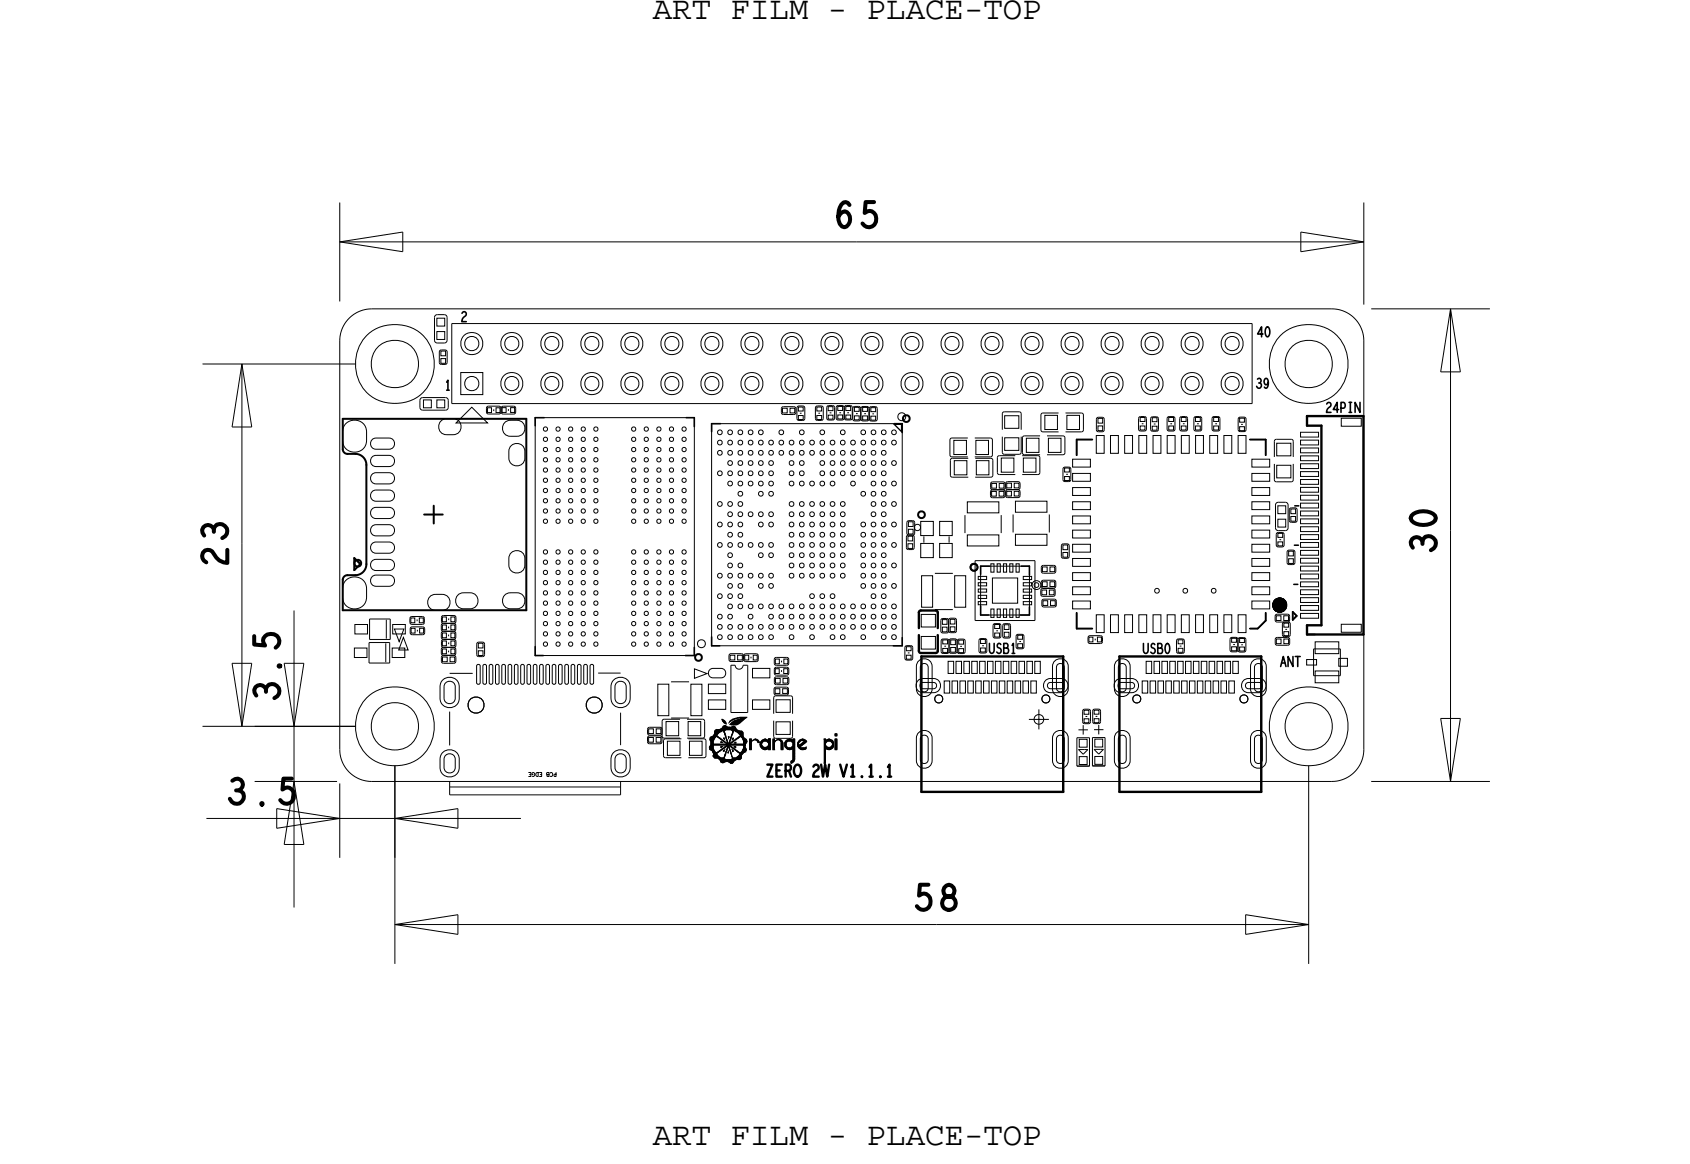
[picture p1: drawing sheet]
<svg xmlns="http://www.w3.org/2000/svg" width="107mm" height="74mm" viewBox="0 0 107 74" stroke-linecap="round" stroke-linejoin="round" font-family="sans-serif">
<defs><g id="words">
<g font-size="2.1">
<text x="41.4" y="1.2">ART FILM - PLACE-TOP</text>
<text x="41.4" y="72.7">ART FILM - PLACE-TOP</text>
</g>
<g font-size="1.6">
<text x="17.7" y="44.5" transform="rotate(-90 17.7 44.5)">3.5</text>
<text x="14.4" y="51">3.5</text>
</g>
<text font-size=".8" x="53.2" y="49.3">V1.1.1</text>
<text font-size=".6" x="28.2" y="24.8">1</text>
</g></defs>
<!-- layer: Board Outline -->
<g fill="none" stroke="#000" stroke-width=".06">
<path d="M21.6 15.4l4-.7zM21.6 15.4h32.8zM21.6 15.4l4 .6zM21.6 12.9v6.2zM23.6 19.6a2.03 2.03 0 0 0-2 2M23.6 19.6h60.9zM25.6 14.7v1.3zM54.4 15.4h32.2zM82.6 14.7l4 .7zM82.6 14.7v1.3zM82.6 16l4-.6zM84.5 19.6a2.03 2.03 0 0 1 2.1 2"/>
<path d="M86.6 12.9v6.4zM87 19.6h7.6zM92.1 19.6l-.7 4zM92.1 19.6v14.1zM92.1 19.6l.6 4zM12.9 23.1h9.7zM14.7 27.1h1.3zM15.4 23.1l-.7 4zM15.4 23.1v11.4zM15.4 34.5v11.6zM15.4 23.1l.6 4zM18.7 38.8v7.3z"/>
<path d="M21.6 21.6v26zM68.3 27.9h1zM68.3 27.9v1zM68.3 38.9v1zM68.3 39.9h1zM79.3 27.9h1zM79.3 39.9h.5zM80.3 27.9v1zM80.3 38.9v.5zM80.3 39.4l-.5 .5zM80.8 38.4h.9zM80.8 38.5h.9z"/>
<path d="M80.8 38.3h.9zM80.8 38.3h.8zM80.8 38.5h.8zM80.8 38.6h.8zM80.8 38.2h.8zM80.8 38.4h.8zM80.8 38.7h.8zM80.9 38.3h.7zM80.9 38.5h.7zM80.9 38.2h.7zM80.9 38.7h.7zM80.9 38.1h.7z"/>
<path d="M80.9 38.6h.7zM80.9 38.2h.6zM80.9 38.6h.6zM80.9 38.1h.6zM80.9 38.7h.6zM80.9 38.8h.6zM81 38.1h.5zM81 38.7h.5zM81 38.8h.5zM81 38h.5zM81 38h.4zM81 38.8h.4z"/>
<path d="M81 38.1h.4zM81 38.7h.4zM81.1 38.1h.3zM81.1 38.7h.3zM81.1 38h.3zM81.1 38.8h.3zM81.1 38h.2zM81.1 38.8h.2zM81.1 38.9h.2zM81.2 38h.1zM81.2 38.8h.1zM81.2 38.9h.1z"/>
<path d="M86.6 21.6v26zM91.4 23.6h1.3zM92.1 33.7v15.9zM12.9 46.1h9.7zM13.1 52h8.5zM14.7 42.1l.7 4zM14.7 42.1h1.3zM16 42.1l-.6 4zM16.2 49.6h5.2zM16.2 46.1h6.4zM17.6 51.3l4 .7zM17.6 51.3v1.3z"/>
<path d="M17.6 52.6l4-.6zM18 42.1l.7 4zM18 53.6h1.3zM18 42.1h1.3zM18.7 46.1v3.5zM18.7 49.6l-.7 4zM18.7 49.6v8zM18.7 49.6l.6 4zM19.3 42.1l-.6 4zM21.6 52h3.5zM21.6 49.7v4.8zM21.6 47.6a2.03 2.03 0 0 0 2 2"/>
<path d="M23.6 49.6h60.9zM25.1 52l4-.7zM25.1 58.7l4-.6zM25.1 52l4 .6zM25.1 48.6v5.9zM25.1 58.7l4 .6zM25.1 48.6v12.6zM25.1 52h8zM25.1 58.7h34.3zM29.1 51.3v1.3zM29.1 58.1v1.2zM45 47.4h.3z"/>
<path d="M45 47.5h.3zM45 47.6h.3zM45 46.9h.4zM45 46.9h.3zM45 47h.3zM45.1 46.8h.3zM45.1 46.9h.3zM45.1 47h.2zM45.1 47.3h.2zM45.1 47.6h.2zM45.1 47.1h.2zM45.1 47.3h2.2z"/>
<path d="M45.1 47.2h.2zM45.1 47.2h2.2zM45.1 46.8h.5zM45.1 47.6h.3zM45.2 46.7h.4zM45.2 47.7h.2zM45.2 47.8h.4zM45.2 48h.4zM45.2 46.7h.3zM45.3 46.7h.2zM45.3 47.8h.2zM45.3 47.9h.2z"/>
<path d="M45.3 47.9h.3zM45.3 48h.3zM45.3 48h.4zM45.3 48.1h.4zM45.3 46.6h.3zM45.3 46.6h.2zM45.3 48.1h.5zM45.3 46.5h.4zM45.3 46.5h.3zM45.3 46.4h.5zM45.3 46.5h.5zM45.3 48.1h.7z"/>
<path d="M45.4 46.4h.6zM45.4 46.4h.4zM45.4 46.3h.7zM45.4 46.3h1.4zM45.5 46.3h.1M45.5 46.8h.1zM45.5 47.7h.1zM45.5 48.1h.5zM45.6 46.8h.1zM45.6 47.7h.1zM45.6 48.2h.4zM45.6 48.2h.5z"/>
<path d="M45.6 46.9h.1zM45.7 46.9h.1zM45.7 47.6h.1zM45.7 48.2h1.1zM45.7 46.3h1.1zM45.7 48.2h1zM45.7 48.3h1zM45.7 48.3h.9zM45.7 46.3h1zM45.7 47.1h.1zM45.7 47.1h.2zM45.7 47.4h.2z"/>
<path d="M45.7 47.4h.1zM45.7 47.6h.2zM45.7 48.4h.3zM45.7 47h.1zM45.7 47.5h.1zM45.8 47h.1zM45.8 47.1h.1M45.8 47.5h.1M45.8 48.4h.2zM45.8 47.6h.1zM45.8 46.2h.9zM45.8 45.7h.1"/>
<path d="M45.8 45.7h.1zM45.8 47.5h.1zM45.8 48.4h.1zM45.8 45.7h.2zM45.8 47.5h.2zM45.9 45.8h.1zM45.9 46.1h.3zM45.9 46.2h.5zM45.9 47h.1zM45.9 45.8h.2zM45.9 46.1h.2zM45.9 47.5h.1z"/>
<path d="M45.9 47.7h.1zM45.9 46.9h.1zM45.9 47.1h.1zM45.9 46.4h.1zM45.9 47.6h.1zM45.9 45.9h.2zM45.9 46.8h.1zM45.9 47.2h.1M45.9 47.4h.1M45.9 46.5h.1zM45.9 46.4h.1M45.9 48.1h.1z"/>
<path d="M45.9 47.4h.2zM45.9 47.5h.2zM45.9 48h.1zM46 46.6h.1M46 46.5h.1M46 48h.1M46 45.9h.1zM46 46.6h.1zM46 46.9h.1M46 47h.1M46 47.1h.1zM46 47.4h.1z"/>
<path d="M46 47.6h.1M46 47.9h.1zM46 48h.1zM46 46.4h.1M46 46.7h.1M46 46.7h.1zM46 47.8h.1zM46 47.9h.1M46 46h.1zM46 46.8h.1zM46 47.2h.2zM46 47.2h.3z"/>
<path d="M46 47.8h.1M46.1 46.8h.1M46.1 46.9h.1M46.1 47.4h.2zM46.1 47.4h.1zM46.1 47.7h.1M46.1 46h.1M46.1 46.9h.1zM46.1 47h.1zM46.1 47.2h.3zM46.1 47.3h.3zM46.1 47.6h.1z"/>
<path d="M46.1 47.5h.1zM46.1 47.1h.1M46.1 47.1h.1zM46.1 47.5h.1M46.2 47.1h.1M46.2 47.5h.1M46.2 47.4h.1zM46.2 47.7h.1zM46.2 47.8h.1zM46.2 46.8h.1zM46.2 47.6h.1M46.2 47.7h.1"/>
<path d="M46.2 45.9h.1M46.2 46.8h.1M46.2 46.9h.1M46.2 48.4h.4zM46.2 47.2h.1zM46.3 45.9h.1M46.3 47.5h.1M46.3 47.1h.1M46.3 48.4h.3zM46.3 45.8h.1M46.3 45.8h.1zM46.3 47h.1z"/>
<path d="M46.3 47.1h.1zM46.3 47.6h.1zM46.3 46h.5zM46.3 47h.1M46.3 47.4h.1zM46.3 47.6h.1M46.3 47.7h.1zM46.3 48.4h.2zM46.3 46h.6zM46.3 46.9h.1zM46.3 46.9h.1M46.3 47.2h.1z"/>
<path d="M46.3 47.7h.1M46.3 48.5h.2zM46.4 45.7h.1zM46.4 45.9h.5zM46.4 46h.5zM46.4 46.8h.1M46.4 46.9h.1M46.4 47.4h.1M46.4 47.8h.1M46.4 46.2h.3zM46.4 47.1h.1zM46.4 47.4h.1z"/>
<path d="M46.4 46.3h.4zM46.4 46.7h.1zM46.4 46.8h.1zM46.4 47.9h.1M46.4 47.9h.1zM46.4 46h.4zM46.4 45.9h.6zM46.4 48.2h.6zM46.4 46.1h.3zM46.4 46.7h.1M46.4 47.5h.1zM46.4 48h.1"/>
<path d="M46.4 48h.1zM46.4 45.7h.2zM46.4 46.4h.5zM46.4 46.6h.1zM46.4 46.6h.1M46.4 47.1h.2zM46.4 47.5h.2zM46.4 47.6h.1M46.4 47h.1M46.4 48.1h.1zM46.5 45.7h.1zM46.5 46.1h.2z"/>
<path d="M46.5 45.8h.5zM46.5 46.6h.1M46.5 46.9h.1M46.5 47h.1M46.5 46.5h.1M46.5 46.4h.5zM46.5 47.6h.1M46.5 47.6h.1zM46.5 47.7h.1zM46.5 48.1h.1M46.5 48.1h.6zM46.5 48.2h.5z"/>
<path d="M46.5 47.5h.1zM46.5 46.9h.1zM46.5 47.1h.1zM46.5 46.4h.1zM46.5 46.5h.1zM46.5 45.8h.6zM46.5 47.7h.1M46.5 48h.1M46.5 45.6h.2zM46.5 46.8h.1M46.5 47h.1zM46.5 46.1h.1"/>
<path d="M46.5 47h.2zM46.5 47.5h.2zM46.6 47.4h.1zM46.6 45.8h.5zM46.6 47h.1zM46.6 47.2h.1zM46.6 47.6h.1zM46.6 45.6h.2zM46.6 45.7h.6zM46.6 47.1h.1zM46.6 47.5h.1zM46.7 45.6h.2z"/>
<path d="M46.7 46.9h.1zM46.7 47h.1zM46.7 47.5h.1M46.7 46.4h.4zM46.7 47.6h.1M46.7 47.6h.1zM46.7 47.1h.1M46.7 45.7h.5zM46.7 46.5h.4zM46.7 48.1h.4zM46.7 47.7h.1zM46.7 46.3h.1"/>
<path d="M46.7 46.5h.5zM46.7 47.7h.2zM46.8 45.6h.6zM46.8 45.7h.4zM46.8 46.9h.1zM46.8 47.7h.1zM46.8 46.8h.1zM46.8 46.5h.4zM46.8 48h.3zM46.8 47.8h.2zM46.8 48.2h.2zM46.9 45.7h.3z"/>
<path d="M46.9 46.8h.1zM46.9 48h.2zM46.9 46.6h.3zM46.9 45.5h.5zM46.9 46.8h.3zM46.9 47.8h.3zM46.9 47.9h.2zM46.9 46.7h.3zM47 46.7h.2zM47 45.6h.3zM47 47.8h.3zM47 46.8h.2z"/>
<path d="M47 47.7h.3zM47.1 46.8h.1zM47.1 47.7h.3zM47.1 46.9h.2zM47.1 47.6h.3zM47.1 46.9h.3zM47.1 47h.3zM47.1 47.3h.2zM47.1 47.5h.3zM47.2 47h.2zM47.2 47.5h.2zM47.2 47.1h.2z"/>
<path d="M47.2 47.2h.2zM47.2 47.3h.1zM47.2 47.4h.1zM47.2 47.5h.1zM47.6 47.5h.1zM47.6 46.9h.1zM47.6 47h.1zM47.6 47h.2zM47.6 47.1h.1zM47.6 47.2h.1zM47.6 47.3h.1zM47.6 47.4h.1z"/>
<path d="M47.6 47.6h.1zM47.8 47h.1M47.8 47h.3zM47.8 46.9h.3zM47.9 46.9h.1zM48 47h.1zM48 47h.2zM48.1 47.1h.1zM48.1 47.1h.3zM48.2 47.2h.2zM48.2 47.3h.2zM48.2 47.4h.2z"/>
<path d="M48.3 47.1h.1zM48.3 47.4h.1zM48.3 47.4h.2zM48.3 47.1h.2zM48.3 47.4h.6zM48.3 47.5h.6zM48.3 47h.6zM48.4 47h.5zM48.4 47.5h.5zM48.4 47.6h.3zM48.4 46.9h.3zM48.4 47h.3z"/>
<path d="M48.5 47.6h.1zM48.5 46.9h.1zM48.7 47.1h.2zM48.7 47.4h.2zM48.7 47.3h.2zM48.7 47.2h.2zM48.8 46.9h.1zM48.8 47h.1zM48.8 47.2h.1zM48.8 47.3h.1zM48.8 47.6h.1zM49 47.6h.2z"/>
<path d="M49 47.5h.2zM49 46.9h.2zM49 47h.2zM49 47h.3zM49 47.1h.2zM49 47.2h.2zM49 47.3h.2zM49 47.4h.2zM49.3 47h.1M49.3 47h.3zM49.3 46.9h.2zM49.3 47h.2z"/>
<path d="M49.4 46.9h.1zM49.4 47h.2zM49.5 47h.1zM49.5 47h.2zM49.5 47.1h.2zM49.6 47.5h.1zM49.6 47.1h.1zM49.6 47.2h.1zM49.6 47.3h.1zM49.6 47.4h.1zM49.6 47.6h.1zM49.8 47.1h.1z"/>
<path d="M49.8 47.2h.1zM49.8 47.3h.1zM49.8 47.4h.1zM49.8 47.1h.2zM49.8 47.4h.2zM49.8 47.5h.2zM49.9 47h.6zM49.9 47.5h.6zM50 46.9h.2zM50 47h.2zM50 47.6h.2zM50.1 46.9h.1z"/>
<path d="M50.1 47.6h.1zM50.2 48.3h.2zM50.2 48.4h.2zM50.2 48.4h.1zM50.2 48.5h.1zM50.2 47.1h.3zM50.2 47.4h.3zM50.2 47.5h.3zM50.3 47.1h.2zM50.3 47.4h.2zM50.3 48.2h.1zM50.3 48.3h.1z"/>
<path d="M50.3 46.9h.2zM50.3 47h.2zM50.3 47.2h.2zM50.3 47.3h.2zM50.3 47.6h.2zM50.3 47.7h.2zM50.3 47.8h.2zM50.3 47.9h.2zM50.3 48h.2zM50.3 48.1h.2zM50.3 48.2h.2zM50.6 47.2h.1z"/>
<path d="M50.6 47.3h.1zM50.6 47.1h.1zM50.6 47.3h.4zM50.6 47.3h.3zM50.6 47.4h.3zM50.6 47.1h.2zM50.6 47.4h.2zM50.7 47.1h.1zM50.7 47.4h.1zM50.7 47.5h.1zM50.7 47h.1zM50.7 47.5h.5z"/>
<path d="M50.7 47h.5zM50.7 47h.4zM50.8 47.5h.4zM50.8 47.3h.2zM50.8 47.6h.3zM50.8 46.9h.3zM50.8 47h.3zM50.8 47.2h.2zM50.8 47.2h.3zM50.9 47.2h.2zM50.9 47.6h.1zM50.9 46.9h.1z"/>
<path d="M50.9 47.1h.3zM51 47.1h.2zM51 47h.2zM51.1 47.4h.1zM51.1 47.5h.1zM51.2 47.4h.1M52.3 46.9h.1zM52.3 48.4h.1zM52.3 48.5h.1zM52.3 47.5h.6zM52.3 47h.1zM52.3 47h.5z"/>
<path d="M52.3 47h.6zM52.3 47.1h.2zM52.3 47.1h.1zM52.3 47.2h.1zM52.3 47.3h.1zM52.3 47.4h.2zM52.3 47.4h.6zM52.3 47.5h.5zM52.3 47.6h.1zM52.3 47.7h.1zM52.3 47.8h.1zM52.3 47.9h.1z"/>
<path d="M52.3 48h.1zM52.3 48.1h.1zM52.3 48.2h.1zM52.3 48.3h.1zM52.5 46.9h.2zM52.5 47.6h.2zM52.5 47h.2zM52.6 46.9h.1zM52.6 47.6h.1zM52.7 47.1h.2zM52.7 47.4h.2zM52.8 47.1h.1z"/>
<path d="M52.8 47.4h.1zM52.8 47.3h.1zM52.8 47.2h.1zM52.9 47h.1M53 47.5h.1zM53 47.3h.1zM53 47.2h.1zM53 46.9h.1zM53 47h.1zM53 47.1h.1zM53 47.4h.1zM53 46.6h.1z"/>
<path d="M53 46.7h.1zM53 47.6h.1zM59.4 58.7h23.7zM79.1 58.1l4 .6zM79.1 58.1v1.2zM79.1 59.3l4-.6zM83.1 48.6v12.6zM86.6 47.6a2.03 2.03 0 0 1-2.1 2M87 49.6h7.6zM91.4 45.6l.7 4zM91.4 45.6h1.3zM92.7 45.6l-.6 4z"/>
<circle cx="81.2" cy="38.4" r=".45"/>
<circle cx="81.2" cy="38.4" r=".39"/>
</g>
<g fill="none" stroke="#000" stroke-width=".1">
<path d="M34 26.5v.5zM34 26.5h.5zM43.6 26.5h.5zM44.1 26.5v.6zM45.2 26.9h.5zM45.2 26.9v.5zM56.8 26.9h.5zM57.3 26.9v.6zM62.2 35.9v.6zM62.2 35.9h.6zM62.2 38.5v.5zM62.2 39h.6z"/>
<path d="M64.8 39h.5zM64.8 35.9h.5zM65.3 35.9v.6zM65.3 38.5v.5zM68.3 39.9h1zM68.3 27.9h1zM68.3 27.9v1zM68.3 38.9v1zM79.3 27.9h1zM79.3 39.9h.5zM80.3 27.9v1zM80.3 38.9v.5z"/>
<path d="M80.3 39.4l-.5 .5zM82.1 38.8l.2 .3zM82.1 38.8v.6zM82.3 39.1l-.2 .3zM83 26.4v.5zM83 26.4h.5zM83 39.7v.6zM34 41v.6zM34 41.6h.5zM43.5 41.6h.6zM44.1 41.1v.5zM45.2 40.4v.6z"/>
<path d="M45.2 41h.5zM56.7 41h.6zM57.3 40.5v.5zM83 40.3h.5z"/>
</g>
<path d="M22.5 35.6l.2-.1 .2 .1v.3l-.2 .1-.2-.1zM57.3 26.5l.2-.1 .2 .1v.2l-.2 .1-.2-.1zM58.3 32.6l.2-.1 .2 .1v.2l-.2 .1-.2-.1zM61.6 35.9l.2-.1 .2 .1v.2l-.2 .1-.2-.1zM44.1 41.6l.2-.1 .2 .1v.2l-.2 .1-.2-.1z" fill="none" stroke="#000" stroke-width=".13"/>
<!-- layer: Components -->
<g fill="none" stroke="#000" stroke-width=".06">
<path d="M27.8 20h.4zM27.8 20l-.2 .2M28.2 20l.2 .2M22.5 35.4l.4 .4-.4 .4zM23.5 39.3v1.3zM23.5 39.3h1.3zM24.5 39.3v1.2zM24.8 39.3v1.3zM25 39.9h.6l-.3 .8zM26 39.3v.2zM26 39.5l.1 .1M26 39.9v.3z"/>
<path d="M26.1 39.6h.7zM26.1 39.1h.7zM26.1 39.1l-.1 .2M26.2 39.8h.6zM26.2 39.8l-.2 .1M26.5 39.3v.1zM26.5 40v.1zM26.7 25.4v.5zM26.7 25.9l.1 .1M26.8 39.1l.1 .2M26.8 39.8l.2 .1M26.8 26h1.5z"/>
<path d="M26.8 25.2h1.5zM26.8 25.2l-.1 .2M26.9 39.5l-.1 .1M26.9 39.3v.2zM27 39.9v.3zM27.6 20.2v1.4zM27.6 21.6l.2 .2M27.8 21.8h.4zM27.9 22.3v.7zM27.9 23l.1 .1M28 39.7v.2zM28 39.9l.1 .2-.1 .1"/>
<path d="M28 23.1h.3zM28 22.2h.3zM28 22.2l-.1 .1M28 39.2v.2zM28 39.4l.1 .2-.1 .1M28.1 39.6h.7zM28.1 39.1h.7zM28.1 39.1l-.1 .1M28.3 22.2l.1 .1M28.3 25.2l.2 .2M28.4 20.2v1.4zM28.4 21.6l-.2 .2"/>
<path d="M28.4 23l-.1 .1M28.4 22.3v.7zM28.5 25.4v.5zM28.5 25.9l-.2 .1M28.5 39.8v.1zM28.5 39.3v.1zM28.7 20.5h50.8zM28.7 20.5v5.1zM28.7 25.6h33zM28.8 39.1l.1 .1M28.9 39.9l-.1 .2 .1 .1M28.9 39.7v.2z"/>
<path d="M28.9 39.4l-.1 .2 .1 .1M28.9 39.2v.2zM28.9 26.8l1-1 1 1zM30.9 25.9v.3zM30.9 26.2l.1 .1M31 26.3h.7zM31 25.8h.7zM31 25.8l-.1 .1M31.3 26v.1zM31.7 26.3l.1-.1 .1 .1M31.7 25.8l.1 .1 .1-.1M31.8 25.9v.3z"/>
<path d="M31.9 26.3h.7zM31.9 25.8h.7zM32.3 26v.1zM32.6 25.8l.1 .1M32.7 26.2l-.1 .1M32.7 25.9v.3zM34 26.5h10.1zM34 26.5v15.1zM44.1 26.5v15.1zM45.2 26.9h12.1zM45.2 26.9v14.1zM49.6 25.9v.3z"/>
<path d="M49.6 26.2l.1 .1M49.7 26.3h.7zM49.7 25.8h.7zM49.7 25.8l-.1 .1M50.4 25.8l.1 .1M50.5 26.2l-.1 .1M50.5 25.9v.3zM50.6 25.9v.7zM50.6 26.6l.1 .1M50.7 25.8h.3zM50.7 25.8l-.1 .1M50.7 26.7h.3z"/>
<path d="M50.8 26.2h.1zM51 25.8l.1 .1M51.1 26.6l-.1 .1M51.1 25.9v.7zM51.8 25.9v.7zM51.8 26.6l.1 .1M51.9 25.8h.2zM51.9 25.8l-.1 .1M51.9 26.7h.2zM51.9 26.2h.2zM52.1 25.8l.2 .1M52.3 26.6l-.2 .1"/>
<path d="M52.3 25.9v.7zM52.5 25.9v.6zM52.5 26.5l.1 .2M52.6 26.7h.2zM52.6 25.7h.2zM52.6 25.7l-.1 .2M52.7 26.2h.1zM52.8 25.7l.2 .2M53 26.5l-.2 .2M53 25.9v.6zM53.1 25.9v.6zM53.1 26.5l.1 .2"/>
<path d="M53.2 25.7h.2zM53.2 25.7l-.1 .2M53.2 26.7h.2zM53.3 26.2h.1zM53.6 26.5l-.2 .2M53.6 25.9v.6zM53.6 26.5l.1 .2M53.7 26.7h.3zM53.7 25.7h.3zM53.7 25.7l-.1 .2-.2-.2M53.8 26.2h.1zM54 25.7l.1 .2"/>
<path d="M54.1 26.5l-.1 .2M54.1 25.9v.6zM54.1 25.9v.7zM54.1 26.6l.2 .1M54.3 26.7h.2zM54.3 25.8h.2zM54.3 25.8l-.2 .1M54.3 26.3h.1zM54.5 25.8l.1 .1M54.6 26.6l-.1 .1M54.6 25.9v.7zM54.7 25.9v.7z"/>
<path d="M54.7 26.6l.1 .1M54.8 26.7h.2zM54.8 25.8h.2zM54.8 25.8l-.1 .1M54.9 26.3h.1zM55 25.8l.2 .1M55.2 26.6l-.2 .1M55.2 25.9v.7zM55.2 26.6l.1 .1M55.3 25.8h.3zM55.3 25.8l-.1 .1M55.3 26.7h.3z"/>
<path d="M55.4 26.3h.1zM55.6 25.8l.1 .1M55.7 26.6l-.1 .1M55.7 25.9v.7zM56.8 26.9h.4v.5zM57 26.3l.2-.1 .2 .1 .1 .2-.1 .1-.2 .1-.2-.1v-.1zM57.3 26.9v14.1zM57.5 34.1v.7zM57.5 34.8l.2 .1M57.6 33.2v.6zM57.6 33.8l.1 .2M57.7 34.9h.2z"/>
<path d="M57.7 34h.2zM57.7 34l-.2 .1M57.7 33h.2zM57.7 33l-.1 .2M57.9 34l.1 .1M57.9 33l.2 .2M58 34.8l-.1 .1M58 34.1v.7zM58.1 33.4l.1-.1 .2 .1v.2l-.2 .1-.1-.1zM58.1 33.8l-.2 .2M58.1 33.2v.6zM58.6 34v.4z"/>
<path d="M59.3 38.7h1.2zM59.3 36.4h1.2zM59.7 39.4v.6zM59.8 39.3h.3zM59.8 39.3l-.1 .1M60.1 39.3l.1 .1M60.2 39.4v.6zM60.2 34v.4zM60.3 27.9v1zM60.3 28.9l.1 .1M60.3 29.2v1zM60.3 30.2l.1 .1"/>
<path d="M60.3 39.2h.3zM60.3 39.2l-.1 .2M60.4 27.8h1zM60.4 29h1zM60.4 27.8l-.1 .1M60.4 29.1h1.1zM60.4 30.3h1.1zM60.4 29.1l-.1 .1M60.6 39.2l.1 .2M60.7 39.4v.6zM61.2 32.7v1.1zM61.6 35.8h.2h.2l.1 .2-.1 .2-.2 .1-.2-.1v-.2z"/>
<path d="M61.7 25.6h17.8zM61.9 27.8h1zM61.9 29h1zM61.9 35.6v3.8zM61.9 39.4h3.8zM61.9 35.6h3.8zM61.9 29.1h1zM61.9 30.3h1zM62.2 35.9h3.1zM62.2 35.9v3.1zM62.2 39h3.1zM62.9 27.8l.1 .1"/>
<path d="M62.9 31.2v.3zM62.9 31.5l.1 .1M62.9 30.7v.3zM62.9 31l.1 .1M62.9 29.1l.1 .1M63 28.9l-.1 .1M63 27.9v1zM63 31.6h.7zM63 31.1h.7zM63 31.1l-.1 .1M63 30.6h.7zM63 30.6l-.1 .1"/>
<path d="M63 30.2l-.1 .1M63 29.2v1zM63 39.7v.7zM63.2 39.6h.2zM63.2 39.6l-.2 .1M63.3 29.1v.9zM63.3 30l.1 .1M63.4 39.6l.1 .1M63.4 28.9h1zM63.4 30.1h1zM63.4 28.9l-.1 .2M63.5 39.7v.7z"/>
<path d="M63.5 32.7v1.1zM63.6 26.3v1zM63.6 27.7v1zM63.6 28.7l.1 .1M63.6 39.7v.7zM63.7 31.1l.1 .1M63.7 30.6l.1 .1M63.7 26.1h1zM63.7 26.1l-.1 .2M63.7 28.8h1zM63.8 39.6h.2zM63.8 39.6l-.2 .1"/>
<path d="M63.8 31.5l-.1 .1M63.8 31.2v.3zM63.8 31l-.1 .1M63.8 30.7v.3zM63.8 31.5l.2 .1M63.8 30.7v.2zM63.8 30.9l.2 .2-.2 .1M64 31.6h.6zM64 31.1h.6zM64 30.6h.6zM64 30.6l-.2 .1M64 39.6l.1 .1"/>
<path d="M64.1 39.7v.7zM64.3 32.7v1.1zM64.6 30.6l.1 .1M64.7 26.1l.1 .2M64.7 31.5l-.1 .1M64.7 31.2v.3zM64.7 30.9l-.1 .2 .1 .1M64.7 30.7v.2zM64.8 28.7l-.1 .1M64.8 27.7v1zM64.8 26.3v1zM64.9 28.9h1z"/>
<path d="M64.9 30.1h1zM64.9 27.8v.9zM64.9 28.7l.1 .2M65 28.9h1zM65 27.7h1zM65 27.7l-.1 .1M65.3 35.9v3.1zM65.6 36.9h.2h.2l.1 .2-.1 .2-.2 .1-.2-.1-.1-.2zM65.7 35.6v3.8zM65.9 28.9l.1 .2M66 29.1v.9zM66 30l-.1 .1"/>
<path d="M66.1 37.5v.2zM66.1 37.7l.1 .2M66.1 26.3v1zM66.1 27.3l.1 .1M66.1 37v.2zM66.1 37.2l.1 .1M66.1 36v.3zM66.1 36.3l.1 .1M66.1 38.2v.2zM66.1 38.4l.2 .1M66.2 37.4h.6zM66.2 37.9h.6z"/>
<path d="M66.2 37.4l-.1 .1M66.2 26.2h1zM66.2 27.4h1zM66.2 26.2l-.1 .1M66.2 36.8h.7zM66.2 37.3h.7zM66.2 36.8l-.1 .2M66.2 36.4h.7zM66.2 35.9h.7zM66.2 35.9l-.1 .1M66.3 38h.6zM66.3 38.5h.6z"/>
<path d="M66.3 38l-.2 .2M66.5 28.9h1zM66.5 27.7h1zM66.6 32.7v1.1zM66.8 37.4l.2 .1M66.9 36.8l.1 .2M66.9 35.9l.1 .1M66.9 38l.1 .2M67 37.7l-.2 .2M67 37.5v.2zM67 37.2l-.1 .1M67 37v.2z"/>
<path d="M67 36.3l-.1 .1M67 36v.3zM67 38.4l-.1 .1M67 38.2v.2zM67.4 34.7v.6zM67.4 35.3l.1 .1M67.5 27.7l.1 .1M67.5 29.8v.6zM67.5 30.4l.1 .2M67.5 35.4h.2zM67.5 34.5h.2zM67.5 34.5l-.1 .2"/>
<path d="M67.6 28.7l-.1 .2M67.6 27.8v.9zM67.6 29.7h.2zM67.6 29.7l-.1 .1M67.6 30.6h.2zM67.6 26.2h1zM67.6 27.4h1zM67.7 30.1h.1zM67.7 34.5l.2 .2M67.8 29.7l.2 .1M67.9 35.3l-.2 .1M67.9 34.7v.6z"/>
<path d="M68 30.4l-.2 .2M68 29.8v.6zM68.6 26.2l.2 .1M68.8 27.3l-.2 .1M68.8 26.3v1zM69.6 26.6v.7zM69.6 27.3l.1 .1M69.7 27.4h.3zM69.7 26.5h.3zM69.7 26.5l-.1 .1M70 26.5l.1 .1M70.1 27.3l-.1 .1"/>
<path d="M70.1 26.6v.7zM72.3 26.6v.6zM72.3 27.2l.1 .2M72.4 26.4h.2zM72.4 26.4l-.1 .2M72.4 27.4h.2zM72.5 26.9h.1zM72.6 26.4l.2 .2M72.8 27.2l-.2 .2M72.8 26.6v.6zM73 26.6v.6zM73 27.2l.2 .2"/>
<path d="M73.2 27.4h.2zM73.2 26.5h.2zM73.2 26.5l-.2 .1M73.2 26.9h.1zM73.4 26.5l.1 .1M73.5 27.2l-.1 .2M73.5 26.6v.6zM74.1 26.6v.6zM74.1 27.2l.1 .2M74.2 27.4h.3zM74.2 26.4h.3zM74.2 26.4l-.1 .2"/>
<path d="M74.3 26.9h.1zM74.5 26.4l.1 .2M74.6 27.2l-.1 .2M74.6 26.6v.6zM74.9 26.6v.6zM74.9 27.2l.1 .2M75 27.4h.2zM75 26.4h.2zM75 26.4l-.1 .2M75.1 26.9h.1zM75.2 26.4l.2 .2M75.4 27.2l-.2 .2"/>
<path d="M75.4 26.6v.6zM75.8 26.6v.6zM75.8 27.2l.1 .2M75.9 26.4h.3zM75.9 26.4l-.1 .2M75.9 27.4h.3zM76 26.9h.1zM76.2 26.4l.1 .2M76.3 27.2l-.1 .2M76.3 26.6v.6zM76.9 26.6v.6zM76.9 27.2l.2 .2"/>
<path d="M77.1 27.4h.2zM77.1 26.4h.2zM77.1 26.4l-.2 .2M77.1 26.9h.1zM77.3 26.4l.1 .2M77.4 27.2l-.1 .2M77.4 26.6v.6zM78.6 26.6v.7zM78.6 27.3l.1 .1M78.7 27.4h.3zM78.7 26.5h.3zM78.7 26.5l-.1 .1"/>
<path d="M78.8 26.9h.1zM79 26.5l.1 .1M79.1 27.3l-.1 .1M79.1 26.6v.7zM79.5 20.5v5.1zM80.9 28v1zM80.9 29.4v1.1zM80.9 30.5l.1 .1M80.9 39.1v.3zM80.9 39.4l.2 .1M81 32.1v1.4zM81 33.5l.1 .2"/>
<path d="M81 33.9v.7zM81 34.6l.1 .1M81 27.9h1zM81 27.9l-.1 .1M81 30.6h1zM81.1 39.5h.6zM81.1 39h.6zM81.1 39l-.2 .1M81.1 34.7h.3zM81.1 33.8h.3zM81.1 33.8l-.1 .1M81.1 33.7h.5z"/>
<path d="M81.1 31.9h.5zM81.1 31.9l-.1 .2M81.2 34.3h.1zM81.4 33.8l.1 .1M81.4 39.6v.7zM81.5 34.6l-.1 .1M81.5 33.9v.7zM81.5 39.5h.3zM81.5 39.5l-.1 .1M81.6 31.9l.2 .2M81.6 40h.1zM81.7 35v.7z"/>
<path d="M81.7 35.7l.1 .1M81.7 39l.2 .1M81.8 33.5l-.2 .2M81.8 32.1v1.4zM81.8 39.5l.1 .1M81.8 35.8h.3zM81.8 34.9h.3zM81.8 34.9l-.1 .1M81.8 32.4v.6zM81.8 33l.2 .2M81.9 39.4l-.2 .1M81.9 39.1v.3z"/>
<path d="M81.9 39.6v.7zM82 27.9l.1 .1M82 33.2h.2zM82 32.2h.2zM82 32.2l-.2 .2M82.1 34.9l.1 .1M82.1 30.5l-.1 .1M82.1 28v1zM82.1 29.4v1.1zM82.2 35.7l-.1 .1M82.2 35v.7zM82.2 32.2l.1 .2"/>
<path d="M82.3 33l-.1 .2M82.3 32.4v.6zM23.4 40.8h1.3zM23.4 40.8v1.3zM23.4 42.1h1.3zM23.5 40.6h1.3zM24.5 40.8v1.2zM24.7 40.8v1.3zM25.6 40.5l.3 .8h-.6zM26 40.2l.2 .1M26.2 40.3h.6zM27 40.2l-.2 .1"/>
<path d="M28 41.2v.3zM28 40.2v.2zM28 40.4l.1 .2-.1 .1M28 41.5l.1 .1M28 41.7v.3zM28 42l.1 .1M28 40.7v.3zM28 41l.1 .1-.1 .1M28.1 41.6h.7zM28.1 40.1h.7zM28.1 40.6h.7zM28.1 41.1h.7z"/>
<path d="M28.1 42.1h.7zM28.1 41.6l-.1 .1M28.5 41.3v.1zM28.5 40.3v.1zM28.5 40.8v.1zM28.5 45.2v2.1zM28.5 50h10.9zM28.5 50.5h10.9zM28.5 49.6v.9zM28.5 42.7h1.5zM28.8 41.6l.1 .1M28.9 40.4l-.1 .2 .1 .1"/>
<path d="M28.9 41.5l-.1 .1M28.9 41.2v.3zM28.9 40.2v.2zM28.9 42l-.1 .1M28.9 41.7v.3zM28.9 41l-.1 .1 .1 .1M28.9 40.7v.3zM30.3 40.9v.7zM30.3 41.6l.1 .1M30.4 41.7h.2zM30.4 40.8h.2zM30.4 40.8l-.1 .1"/>
<path d="M30.6 40.8l.2 .1M30.8 41.6l-.2 .1M30.8 40.9v.7zM34 41.6h10.1zM38 42.7h1.4zM39.4 45.2v2.1zM39.4 49.6v.9zM41.1 46.8v.3zM41.1 47.1l.1 .1M41.1 46.3v.2zM41.1 46.5l.1 .2M41.2 47.2h.7z"/>
<path d="M41.2 46.7h.7zM41.2 46.7l-.1 .1M41.2 46.2h.7zM41.2 46.2l-.1 .1M41.9 46.7l.1 .1M41.9 46.2l.1 .1M42 47.1l-.1 .1M42 46.8v.3zM42 46.5l-.1 .2M42 46.3v.2zM42 45.8v.9zM42 46.7l.2 .2"/>
<path d="M42.1 47v1zM42.1 48l.1 .1M42.2 45.7h1zM42.2 46.9h1zM42.2 45.7l-.2 .1M42.2 48.1h1zM42.2 46.9l-.1 .1M42.6 43.3h1.1zM42.6 45.6h1.1zM43.6 45.7h1zM43.6 46.9h1zM43.7 46.9h1z"/>
<path d="M43.7 48.1h1zM44.1 42.5l.8 .3-.8 .3zM44.3 40.7l.2-.1 .2 .1 .1 .2-.1 .1-.2 .1-.2-.1v-.1zM44.6 45.7l.1 .1M44.7 46.9l.1 .1M44.7 46.7l-.1 .2M44.7 45.8v.9zM44.8 48l-.1 .1M44.8 47v1zM45.2 41h12.1zM46.3 41.6v.3zM46.3 41.9l.1 .1"/>
<path d="M46.4 42.2h.3zM46.4 42.2v3zM46.4 45.2h1.1zM46.4 41.5h.7zM46.4 42h.7zM46.4 41.5l-.1 .1M46.7 42.2v.2l.2 .1 .2-.1 .1-.2M47.1 41.5l.1 .1M47.2 42.2h.3zM47.2 41.9l-.1 .1M47.2 41.6v.3zM47.2 41.9l.1 .1"/>
<path d="M47.3 42h.7zM47.3 41.5h.7zM47.3 41.5l-.1 .1M47.5 42.2v3zM47.7 41.7v.1zM48 41.5l.1 .1M48.1 41.9l-.1 .1M48.1 41.6v.3zM49.1 44.3v1zM49.1 45.7v1zM49.1 46.7l.1 .2M49.1 43.7v.3z"/>
<path d="M49.1 44l.2 .1M49.1 41.9v.2zM49.1 42.1l.2 .1M49.1 42.5v.2zM49.1 42.7l.2 .2M49.1 43.1v.2zM49.1 43.3l.2 .2M49.2 44.2h1zM49.2 44.2l-.1 .1M49.2 46.9h1zM49.3 44.1h.6zM49.3 43.6h.6z"/>
<path d="M49.3 43.6l-.2 .1M49.3 42.2h.6zM49.3 41.7h.6zM49.3 41.7l-.2 .2M49.3 42.9h.6zM49.3 42.4h.6zM49.3 42.4l-.2 .1M49.3 43.5h.6zM49.3 43h.6zM49.3 43l-.2 .1M49.6 42.5v.2zM49.6 41.9v.1z"/>
<path d="M49.9 43.6l.1 .1M49.9 41.7l.2 .2M49.9 43l.2 .1M49.9 42.4l.2 .1M50 44l-.1 .1M50 43.7v.3zM50.1 42.1l-.2 .1M50.1 41.9v.2zM50.1 42.7l-.2 .2M50.1 42.5v.2zM50.1 43.3l-.2 .2M50.1 43.1v.2z"/>
<path d="M50.2 44.2l.1 .1M50.3 46.7l-.1 .2M50.3 45.7v1zM50.3 44.3v1zM57.4 41.1v.7zM57.4 41.8l.2 .1M57.6 41.9h.2zM57.6 41h.2zM57.6 41l-.2 .1M57.6 41.4h.1zM57.8 41l.1 .1M57.9 41.8l-.1 .1"/>
<path d="M57.9 41.1v.7zM59.7 40l.1 .2M59.7 40.7v.7zM59.7 41.4l.2 .1M59.8 40.2h.3zM59.9 41.5h.2zM59.9 40.6h.2zM59.9 40.6l-.2 .1M59.9 41h.1zM60.2 40l-.1 .2M60.2 40l.1 .2M60.2 40.7v.7z"/>
<path d="M60.2 40.7v.6zM60.3 40.2h.3zM60.4 41.5l-.2-.1-.1 .1M60.4 41.5h.2zM60.4 40.6h.2zM60.4 40.6l-.2 .1-.1-.1M60.6 40.6l.2 .1 .1-.1M60.7 40l-.1 .2M60.7 41.3l-.1 .2M60.7 40.7v.6zM60.8 40.7v.7zM60.8 41.4l.1 .1"/>
<path d="M60.9 41.5h.2zM60.9 40.6h.2zM60.9 41h.2zM61.1 40.6l.2 .1M61.3 41.4l-.2 .1M61.3 40.7v.7zM62.1 40.7v.6zM62.1 41.3l.2 .2M62.3 41.5h.2zM62.3 40.5h.2zM62.3 40.5l-.2 .2M62.3 41h.1z"/>
<path d="M62.5 40.5l.1 .2M62.6 41.3l-.1 .2M62.6 40.7v.6zM63 40.4l.2 .1M63.2 40.5h.2zM63.2 40h.1zM63.5 40.4l-.1 .1M63.6 40.4l.2 .1M63.8 40.5h.2zM64.1 40.4l-.1 .1M64.5 40.4v.7zM64.5 41.1l.1 .1"/>
<path d="M64.6 40.3h.3zM64.6 40.3l-.1 .1M64.6 41.2h.3zM64.7 40.7h.1zM64.9 40.3l.1 .1M65 41.1l-.1 .1M65 40.4v.7zM68.4 46.8h.8zM68.4 46.8v1.8zM68.4 48.6h.8zM68.5 46.3h.6zM68.5 47.6l.3 .3z"/>
<path d="M68.5 47.6h.4zM68.7 45.1v.7zM68.7 45.8l.1 .1M68.8 46v.6zM68.8 45h.3zM68.8 45l-.1 .1M68.8 45.9h.3zM68.9 47.6h.2zM68.9 45.5h.1zM69.1 47.6l-.3 .3zM69.1 40.5v.2zM69.1 40.7l.1 .2"/>
<path d="M69.1 45l.1 .1M69.2 46.8v1.8zM69.2 40.9h.7zM69.2 40.4h.7zM69.2 40.4l-.1 .1M69.2 45.8l-.1 .1M69.2 45.1v.7zM69.3 48.6h.8zM69.3 46.8h.8zM69.3 46.8v1.8zM69.4 45.1v.7zM69.4 45.8l.1 .1"/>
<path d="M69.4 46.3h.6zM69.4 47.6l.3 .3zM69.4 47.6h.4zM69.5 45.9h.2zM69.5 45h.2zM69.5 45l-.1 .1M69.5 40.5v.1zM69.5 45.5h.2zM69.7 45l.2 .1M69.7 46v.6zM69.8 47.6h.2zM69.9 40.4l.1 .1"/>
<path d="M69.9 45.8l-.2 .1M69.9 45.1v.7zM70 40.7l-.1 .2M70 40.5v.2zM70 47.6l-.3 .3zM70.1 46.8v1.8zM74.7 40.7v.6zM74.7 41.3l.1 .2M74.8 41.5h.2zM74.8 40.6h.2zM74.8 40.6l-.1 .1M74.9 41h.1z"/>
<path d="M75 40.6l.2 .1M75.2 41.3l-.2 .2M75.2 40.7v.6zM78.1 40.6v.7zM78.1 41.3l.1 .1M78.2 40.5h.2zM78.2 40.5l-.1 .1M78.2 41.4h.2zM78.3 40.9h.1zM78.4 40.5l.2 .1 .1-.1M78.6 41.3l-.2 .1M78.6 40.6v.7z"/>
<path d="M78.6 41.3l.1 .1M78.7 41.4h.3zM78.7 40.5h.3zM78.8 40.9h.1zM79 40.5l.1 .1M79.1 41.3l-.1 .1M79.1 40.6v.7zM80.9 40.6v.2zM80.9 40.8l.2 .2M81.1 40.5h.6zM81.1 41h.6zM81.1 40.5l-.2 .1"/>
<path d="M81.4 40.3l.1 .1M81.5 40.4h.3zM81.7 40.5l.2 .1M81.9 40.8l-.2 .2M81.9 40.6v.2zM81.9 40.3l-.1 .1M83.4 42.9h1.7zM83.4 41.2v1.7zM83.4 41.2h1.7zM85.1 41.2v1.7z"/>
<circle cx="81.2" cy="38.4" r=".45"/>
</g>
<g fill="none" stroke="#000" stroke-width=".1">
<path d="M68.3 39.9h1zM68.3 27.9h1zM68.3 27.9v1zM68.3 38.9v1zM79.3 27.9h1zM79.3 39.9h.5zM80.3 27.9v1zM80.3 39.4l-.5 .5zM80.3 38.9v.5zM82 38.8l.3 .3zM82 38.8v.5zM82 39.3l.3-.2z"/>
<path d="M82.1 37.1h.3zM82.2 34.6h.2zM82.2 32.1h.2z"/>
</g>
<g fill="none" stroke="#000" stroke-width=".15">
<path d="M58.3 38.9v1zM58.5 38.8h.9zM58.5 38.8l-.2 .1M59.4 38.8l.1 .1M59.5 38.9v1zM83 26.4h3.5zM83 27h.9zM83 26.4v.6zM83 39.7h.9zM83 39.7v.6zM83.9 27v12.7zM86.5 26.4v13.9z"/>
<path d="M58.3 40.3v1zM58.3 41.3l.2 .1M58.5 41.4h.9zM58.5 41.7h9zM58.5 41.7v8.6zM58.5 50.3h9zM59.5 41.3l-.1 .1M59.5 40.3v1zM67.5 41.7v8.6zM71.1 41.7h9zM71.1 41.7v8.6zM71.1 50.3h9z"/>
<path d="M80.1 41.7v8.6zM83 40.3h3.5z"/>
</g>
<g fill="none" stroke="#000" stroke-width=".13">
<path d="M21.8 38.7h11.6zM21.8 26.6v1.9zM21.8 36.8v1.9zM21.8 26.6h11.6zM21.8 28.5v.2l.3 .1M22.1 28.8h.5zM22.1 36.5h.5zM22.1 36.5l-.3 .1v.2M22.5 35.4l.4 .4zM22.5 36.2l.4-.4zM22.5 35.4v.8zM22.6 28.8l.5 .2 .2 .5"/>
<path d="M23.3 29.5v6.3zM23.3 35.8l-.3 .5-.4 .2M26.9 32.7h.6zM27.5 32.1v.6zM27.5 32.7h.6zM27.5 32.7v.5zM33.4 26.6v12.1z"/>
</g>
<!-- layer: Nets -->
<g fill="none" stroke="#000" stroke-width=".06">
<path d="M21.9 27a.77 .77 0 0 1 .8-.3 .77 .77 0 0 1 .6 .7v.5a.76 .76 0 0 1-.8 .8 .76 .76 0 0 1-.8-.8v-.5zM21.9 37a.77 .77 0 0 1 .8-.3 .77 .77 0 0 1 .6 .7v.5a.76 .76 0 0 1-.8 .8 .76 .76 0 0 1-.8-.8v-.5zM22.5 39.6h.8v.6h-.8zM23.6 32.3l.3-.1h.8l.3 .1v.3v.2l-.3 .1h-.8l-.3-.1-.1-.2zM23.6 34.5l.3-.1h.8l.3 .1v.3v.2l-.3 .1h-.8l-.3-.1-.1-.2zM23.6 35.6l.3-.1h.8l.3 .1v.3v.2l-.3 .1h-.8l-.3-.1-.1-.2zM23.6 27.9l.3-.1h.8l.3 .1v.3v.2l-.3 .1h-.8l-.3-.1-.1-.2zM23.6 29l.3-.1h.8l.3 .1v.3v.2l-.3 .1h-.8l-.3-.1-.1-.2zM23.6 33.4l.3-.1h.8l.3 .1v.3v.2l-.3 .1h-.8l-.3-.1-.1-.2zM23.6 31.2l.3-.1h.8l.3 .1v.3v.2l-.3 .1h-.8l-.3-.1-.1-.2zM23.6 36.6l.3-.1h.8l.3 .1v.3v.2l-.3 .1h-.8l-.3-.1-.1-.2zM23.6 30.1l.3-.1h.8l.3 .1v.3v.2l-.3 .1h-.8l-.3-.1-.1-.2z"/>
<path d="M24.9 39.6h.8v.6h-.8zM26.1 39.2h.2v.3h-.2zM26.1 39.9h.2v.3h-.2zM26.6 39.2h.3v.3h-.3zM26.6 39.9h.3v.3h-.3zM26.9 25.4h.5v.5h-.5zM27.3 37.8a.89 .89 0 0 1 1.2 .3v.3a.81 .81 0 0 1-1.3 0v-.3zM27.7 25.4h.5v.5h-.5zM27.7 21h.5v.5h-.5zM27.7 20.2h.5v.5h-.5zM28 22.3h.3v.3h-.3zM28 22.8h.3v.3h-.3z"/>
<path d="M28 26.7a.89 .89 0 0 1 1.2 .2v.3a.81 .81 0 0 1-1.3 0v-.3zM28.1 39.7h.2v.3h-.2zM28.1 39.2h.2v.3h-.2zM28.6 39.7h.3v.3h-.3zM28.6 39.2h.3v.3h-.3zM29.1 37.7a.89 .89 0 0 1 1.2 .3v.3a.81 .81 0 0 1-1.4 0v-.3zM29.2 23.6h1.4v1.4h-1.4zM30.9 25.9h.3v.3h-.3zM31.5 25.9h.2v.3h-.2zM31.9 25.9h.2v.3h-.2zM32.1 26.8a.89 .89 0 0 1 1.2 .2v.3a.81 .81 0 0 1-1.4 0v-.3zM32.1 37.7a.89 .89 0 0 1 1.2 .3v.3a.81 .81 0 0 1-1.4 0v-.3z"/>
<path d="M32.4 28.3l.3-.1h.3a.81 .81 0 0 1 0 1.4h-.3a.89 .89 0 0 1-.3-1.3zM32.4 35.1l.3-.1h.3a.81 .81 0 0 1 0 1.4h-.3a.89 .89 0 0 1-.3-1.3zM32.4 25.9h.3v.3h-.3zM34.5 30.4h.1h.1v.2h-.1h-.1zM34.5 37.6l.1-.1 .1 .1v.1l-.1 .1-.1-.1zM34.5 29.1h.1h.1v.2h-.1h-.1zM34.5 31.7h.1h.1v.2h-.1h-.1zM34.5 35l.1-.1 .1 .1v.1l-.1 .1-.1-.1zM34.5 33h.1h.1v.2h-.1h-.1zM34.5 36.3l.1-.1 .1 .1v.1l-.1 .1-.1-.1zM34.5 38.9l.1-.1 .1 .1v.1l-.1 .1-.1-.1zM34.5 29.8l.1-.1 .1 .1v.1l-.1 .1-.1-.1z"/>
<path d="M34.5 28.5l.1-.1 .1 .1v.1l-.1 .1-.1-.1zM34.5 32.4l.1-.1 .1 .1v.1l-.1 .1-.1-.1zM34.5 31.1l.1-.1 .1 .1v.1l-.1 .1-.1-.1zM34.5 35.6h.1h.1v.2h-.1h-.1zM34.5 38.2h.1h.1v.2h-.1h-.1zM34.5 36.9h.1h.1v.2h-.1h-.1zM34.5 39.5h.1h.1v.2h-.1h-.1zM34.5 27.8h.1h.1v.2h-.1h-.1zM34.5 27.2l.1-.1 .1 .1v.1l-.1 .1-.1-.1zM35.3 31.1l.1-.1 .1 .1v.1l-.1 .1-.1-.1zM35.3 28.5l.1-.1 .1 .1v.1l-.1 .1-.1-.1zM35.3 27.8h.1h.1v.2h-.1h-.1z"/>
<path d="M35.3 38.2h.1h.1v.2h-.1h-.1zM35.3 37.6l.1-.1 .1 .1v.1l-.1 .1-.1-.1zM35.3 39.5h.1h.1v.2h-.1h-.1zM35.3 29.8l.1-.1 .1 .1v.1l-.1 .1-.1-.1zM35.3 30.4h.1h.1v.2h-.1h-.1zM35.3 32.4l.1-.1 .1 .1v.1l-.1 .1-.1-.1zM35.3 35.6h.1h.1v.2h-.1h-.1zM35.3 31.7h.1h.1v.2h-.1h-.1zM35.3 36.3l.1-.1 .1 .1v.1l-.1 .1-.1-.1zM35.3 29.1h.1h.1v.2h-.1h-.1zM35.3 35l.1-.1 .1 .1v.1l-.1 .1-.1-.1zM35.3 33h.1h.1v.2h-.1h-.1z"/>
<path d="M35.3 38.9l.1-.1 .1 .1v.1l-.1 .1-.1-.1zM35.3 27.2l.1-.1 .1 .1v.1l-.1 .1-.1-.1zM35.3 36.9h.1h.1v.2h-.1h-.1zM36.1 27.8h.1h.1v.2h-.1h-.1zM36.1 30.4h.1h.1v.2h-.1h-.1zM36.1 35l.1-.1 .1 .1v.1l-.1 .1-.1-.1zM36.1 33h.1h.1v.2h-.1h-.1zM36.1 37.6l.1-.1 .1 .1v.1l-.1 .1-.1-.1zM36.1 38.9l.1-.1 .1 .1v.1l-.1 .1-.1-.1zM36.1 38.2h.1h.1v.2h-.1h-.1zM36.1 29.1h.1h.1v.2h-.1h-.1zM36.1 29.8l.1-.1 .1 .1v.1l-.1 .1-.1-.1z"/>
<path d="M36.1 39.5h.1h.1v.2h-.1h-.1zM36.1 28.5l.1-.1 .1 .1v.1l-.1 .1-.1-.1zM36.1 31.7h.1h.1v.2h-.1h-.1zM36.1 36.3l.1-.1 .1 .1v.1l-.1 .1-.1-.1zM36.1 27.2l.1-.1 .1 .1v.1l-.1 .1-.1-.1zM36.1 32.4l.1-.1 .1 .1v.1l-.1 .1-.1-.1zM36.1 31.1l.1-.1 .1 .1v.1l-.1 .1-.1-.1zM36.1 35.6h.1h.1v.2h-.1h-.1zM36.1 36.9h.1h.1v.2h-.1h-.1zM36.9 31.1l.1-.1 .1 .1v.1l-.1 .1-.1-.1zM36.9 36.9h.1h.1v.2h-.1h-.1zM36.9 27.2l.1-.1 .1 .1v.1l-.1 .1-.1-.1z"/>
<path d="M36.9 27.8h.1h.1v.2h-.1h-.1zM36.9 28.5l.1-.1 .1 .1v.1l-.1 .1-.1-.1zM36.9 29.8l.1-.1 .1 .1v.1l-.1 .1-.1-.1zM36.9 37.6l.1-.1 .1 .1v.1l-.1 .1-.1-.1zM36.9 38.2h.1h.1v.2h-.1h-.1zM36.9 39.5h.1h.1v.2h-.1h-.1zM36.9 30.4h.1h.1v.2h-.1h-.1zM36.9 32.4l.1-.1 .1 .1v.1l-.1 .1-.1-.1zM36.9 35.6h.1h.1v.2h-.1h-.1zM36.9 31.7h.1h.1v.2h-.1h-.1zM36.9 36.3l.1-.1 .1 .1v.1l-.1 .1-.1-.1zM36.9 29.1h.1h.1v.2h-.1h-.1z"/>
<path d="M36.9 35l.1-.1 .1 .1v.1l-.1 .1-.1-.1zM36.9 33h.1h.1v.2h-.1h-.1zM36.9 38.9l.1-.1 .1 .1v.1l-.1 .1-.1-.1zM37.7 29.1h.1h.1v.2h-.1h-.1zM37.7 27.8h.1h.1v.2h-.1h-.1zM37.7 31.7h.1h.1v.2h-.1h-.1zM37.7 30.4h.1h.1v.2h-.1h-.1zM37.7 37.6l.1-.1 .1 .1v.1l-.1 .1-.1-.1zM37.7 36.3l.1-.1 .1 .1v.1l-.1 .1-.1-.1zM37.7 38.9l.1-.1 .1 .1v.1l-.1 .1-.1-.1zM37.7 32.4l.1-.1 .1 .1v.1l-.1 .1-.1-.1zM37.7 35.6h.1h.1v.2h-.1h-.1z"/>
<path d="M37.7 29.8l.1-.1 .1 .1v.1l-.1 .1-.1-.1zM37.7 28.5l.1-.1 .1 .1v.1l-.1 .1-.1-.1zM37.7 27.2l.1-.1 .1 .1v.1l-.1 .1-.1-.1zM37.7 31.1l.1-.1 .1 .1v.1l-.1 .1-.1-.1zM37.7 38.2h.1h.1v.2h-.1h-.1zM37.7 36.9h.1h.1v.2h-.1h-.1zM37.7 39.5h.1h.1v.2h-.1h-.1zM37.7 35l.1-.1 .1 .1v.1l-.1 .1-.1-.1zM37.7 33h.1h.1v.2h-.1h-.1zM40.1 29.1h.1h.1v.2h-.1h-.1zM40.1 27.8h.1h.1v.2h-.1h-.1zM40.1 31.7h.1h.1v.2h-.1h-.1z"/>
<path d="M40.1 30.4h.1h.1v.2h-.1h-.1zM40.1 37.6l.1-.1 .1 .1v.1l-.1 .1-.1-.1zM40.1 36.3l.1-.1 .1 .1v.1l-.1 .1-.1-.1zM40.1 38.9l.1-.1 .1 .1v.1l-.1 .1-.1-.1zM40.1 32.4l.1-.1 .1 .1v.1l-.1 .1-.1-.1zM40.1 35.6h.1h.1v.2h-.1h-.1zM40.1 29.8l.1-.1 .1 .1v.1l-.1 .1-.1-.1zM40.1 28.5l.1-.1 .1 .1v.1l-.1 .1-.1-.1zM40.1 27.2l.1-.1 .1 .1v.1l-.1 .1-.1-.1zM40.1 31.1l.1-.1 .1 .1v.1l-.1 .1-.1-.1zM40.1 38.2h.1h.1v.2h-.1h-.1zM40.1 36.9h.1h.1v.2h-.1h-.1z"/>
<path d="M40.1 39.5h.1h.1v.2h-.1h-.1zM40.1 35l.1-.1 .1 .1v.1l-.1 .1-.1-.1zM40.1 33h.1h.1v.2h-.1h-.1zM40.9 31.1l.1-.1 .1 .1v.1l-.1 .1-.1-.1zM40.9 36.9h.1h.1v.2h-.1h-.1zM40.9 27.2l.1-.1 .1 .1v.1l-.1 .1-.1-.1zM40.9 28.5l.1-.1 .1 .1v.1l-.1 .1-.1-.1zM40.9 38.2h.1h.1v.2h-.1h-.1zM40.9 37.6l.1-.1 .1 .1v.1l-.1 .1-.1-.1zM40.9 39.5h.1h.1v.2h-.1h-.1zM40.9 27.8h.1h.1v.2h-.1h-.1zM40.9 30.4h.1h.1v.2h-.1h-.1z"/>
<path d="M40.9 29.8l.1-.1 .1 .1v.1l-.1 .1-.1-.1zM40.9 31.7h.1h.1v.2h-.1h-.1zM40.9 36.3l.1-.1 .1 .1v.1l-.1 .1-.1-.1zM40.9 32.4l.1-.1 .1 .1v.1l-.1 .1-.1-.1zM40.9 35.6h.1h.1v.2h-.1h-.1zM40.9 29.1h.1h.1v.2h-.1h-.1zM40.9 35l.1-.1 .1 .1v.1l-.1 .1-.1-.1zM40.9 33h.1h.1v.2h-.1h-.1zM40.9 38.9l.1-.1 .1 .1v.1l-.1 .1-.1-.1zM41.7 27.8h.1h.1v.2h-.1h-.1zM41.7 30.4h.1h.1v.2h-.1h-.1zM41.7 35l.1-.1 .1 .1v.1l-.1 .1-.1-.1z"/>
<path d="M41.7 33h.1h.1v.2h-.1h-.1zM41.7 37.6l.1-.1 .1 .1v.1l-.1 .1-.1-.1zM41.7 38.9l.1-.1 .1 .1v.1l-.1 .1-.1-.1zM41.7 38.2h.1h.1v.2h-.1h-.1zM41.7 29.1h.1h.1v.2h-.1h-.1zM41.7 29.8l.1-.1 .1 .1v.1l-.1 .1-.1-.1zM41.7 39.5h.1h.1v.2h-.1h-.1zM41.7 28.5l.1-.1 .1 .1v.1l-.1 .1-.1-.1zM41.7 31.7h.1h.1v.2h-.1h-.1zM41.7 36.3l.1-.1 .1 .1v.1l-.1 .1-.1-.1zM41.7 27.2l.1-.1 .1 .1v.1l-.1 .1-.1-.1zM41.7 32.4l.1-.1 .1 .1v.1l-.1 .1-.1-.1z"/>
<path d="M41.7 31.1l.1-.1 .1 .1v.1l-.1 .1-.1-.1zM41.7 35.6h.1h.1v.2h-.1h-.1zM41.7 36.9h.1h.1v.2h-.1h-.1zM42.5 29.8l.1-.1 .1 .1v.1l-.1 .1-.1-.1zM42.5 38.2h.1h.1v.2h-.1h-.1zM42.5 37.6l.1-.1 .1 .1v.1l-.1 .1-.1-.1zM42.5 39.5h.1h.1v.2h-.1h-.1zM42.5 27.8h.1h.1v.2h-.1h-.1zM42.5 30.4h.1h.1v.2h-.1h-.1zM42.5 28.5l.1-.1 .1 .1v.1l-.1 .1-.1-.1zM42.5 32.4l.1-.1 .1 .1v.1l-.1 .1-.1-.1zM42.5 35.6h.1h.1v.2h-.1h-.1z"/>
<path d="M42.5 31.7h.1h.1v.2h-.1h-.1zM42.5 36.3l.1-.1 .1 .1v.1l-.1 .1-.1-.1zM42.5 31.1l.1-.1 .1 .1v.1l-.1 .1-.1-.1zM42.5 36.9h.1h.1v.2h-.1h-.1zM42.5 29.1h.1h.1v.2h-.1h-.1zM42.5 35l.1-.1 .1 .1v.1l-.1 .1-.1-.1zM42.5 33h.1h.1v.2h-.1h-.1zM42.5 38.9l.1-.1 .1 .1v.1l-.1 .1-.1-.1zM42.5 27.2l.1-.1 .1 .1v.1l-.1 .1-.1-.1zM43.3 30.4h.1h.1v.2h-.1h-.1zM43.3 37.6l.1-.1 .1 .1v.1l-.1 .1-.1-.1zM43.3 29.1h.1h.1v.2h-.1h-.1z"/>
<path d="M43.3 31.7h.1h.1v.2h-.1h-.1zM43.3 35l.1-.1 .1 .1v.1l-.1 .1-.1-.1zM43.3 33h.1h.1v.2h-.1h-.1zM43.3 36.3l.1-.1 .1 .1v.1l-.1 .1-.1-.1zM43.3 38.9l.1-.1 .1 .1v.1l-.1 .1-.1-.1zM43.3 29.8l.1-.1 .1 .1v.1l-.1 .1-.1-.1zM43.3 28.5l.1-.1 .1 .1v.1l-.1 .1-.1-.1zM43.3 32.4l.1-.1 .1 .1v.1l-.1 .1-.1-.1zM43.3 31.1l.1-.1 .1 .1v.1l-.1 .1-.1-.1zM43.3 35.6h.1h.1v.2h-.1h-.1zM43.3 38.2h.1h.1v.2h-.1h-.1zM43.3 36.9h.1h.1v.2h-.1h-.1z"/>
<path d="M43.3 39.5h.1h.1v.2h-.1h-.1zM43.3 27.8h.1h.1v.2h-.1h-.1zM43.3 27.2l.1-.1 .1 .1v.1l-.1 .1-.1-.1zM45.6 33.2l.1-.1 .1 .1v.2h-.1h-.1zM45.6 31.9l.1-.1 .1 .1v.2h-.1h-.1zM45.6 28l.1-.1 .1 .1v.2h-.1h-.1zM45.6 28.7l.1-.1 .1 .1v.1l-.1 .1-.1-.1zM45.6 36.5l.1-.1 .1 .1v.1l-.1 .1-.1-.1zM45.6 37.8l.1-.1 .1 .1v.1l-.1 .1-.1-.1zM45.6 27.4l.1-.1 .1 .1v.1l-.1 .1-.1-.1zM45.6 30l.1-.1 .1 .1v.1l-.1 .1-.1-.1zM45.6 34.5l.1-.1 .1 .1v.2h-.1h-.1z"/>
<path d="M45.6 39.1l.1-.1 .1 .1v.1l-.1 .1-.1-.1zM45.6 39.7l.1-.1 .1 .1v.2h-.1h-.1zM46.2 33.2l.1-.1 .2 .1v.2h-.2h-.1zM46.2 31.9l.1-.1 .2 .1v.2h-.2h-.1zM46.2 28l.1-.1 .2 .1v.2h-.2h-.1zM46.2 27.4l.1-.1 .2 .1v.1l-.2 .1-.1-.1zM46.2 28.7l.1-.1 .2 .1v.1l-.2 .1-.1-.1zM46.2 33.9l.1-.1 .2 .1v.1l-.2 .1-.1-.1zM46.2 30l.1-.1 .2 .1v.1l-.2 .1-.1-.1zM46.2 32.6l.1-.1 .2 .1v.1l-.2 .1-.1-.1zM46.2 34.5l.1-.1 .2 .1v.2h-.2h-.1zM46.2 29.3l.1-.1 .2 .1v.2h-.2h-.1z"/>
<path d="M46.2 35.8l.1-.1 .2 .1v.2h-.2h-.1zM46.2 37.8l.1-.1 .2 .1v.1l-.2 .1-.1-.1zM46.2 30.6l.1-.1 .2 .1v.2h-.2h-.1zM46.2 35.2l.1-.1 .2 .1v.1l-.2 .1-.1-.1zM46.2 38.4l.1-.1 .2 .1v.2h-.2h-.1zM46.2 37.1l.1-.1 .2 .1v.2h-.2h-.1zM46.2 36.5l.1-.1 .2 .1v.1l-.2 .1-.1-.1zM46.2 39.7l.1-.1 .2 .1v.2h-.2h-.1zM46.2 39.1l.1-.1 .2 .1v.1l-.2 .1-.1-.1zM46.9 32.6l.1-.1 .1 .1v.1l-.1 .1-.1-.1zM46.9 28l.1-.1 .1 .1v.2h-.1h-.1zM46.9 29.3l.1-.1 .1 .1v.2h-.1h-.1z"/>
<path d="M46.9 30l.1-.1 .1 .1v.1l-.1 .1-.1-.1zM46.9 31.3l.1-.1 .1 .1v.1l-.1 .1-.1-.1zM46.9 30.6l.1-.1 .1 .1v.2h-.1h-.1zM46.9 34.5l.1-.1 .1 .1v.2h-.1h-.1zM46.9 33.9l.1-.1 .1 .1v.1l-.1 .1-.1-.1zM46.9 38.4l.1-.1 .1 .1v.2h-.1h-.1zM46.9 35.8l.1-.1 .1 .1v.2h-.1h-.1zM46.9 37.1l.1-.1 .1 .1v.2h-.1h-.1zM46.9 28.7l.1-.1 .1 .1v.1l-.1 .1-.1-.1zM46.9 27.4l.1-.1 .1 .1v.1l-.1 .1-.1-.1zM46.9 31.9l.1-.1 .1 .1v.2h-.1h-.1zM46.9 33.2l.1-.1 .1 .1v.2h-.1h-.1z"/>
<path d="M46.9 37.8l.1-.1 .1 .1v.1l-.1 .1-.1-.1zM46.9 36.5l.1-.1 .1 .1v.1l-.1 .1-.1-.1zM46.9 39.7l.1-.1 .1 .1v.2h-.1h-.1zM47.5 28l.1-.1 .2 .1v.2h-.2h-.1zM47.5 27.4l.1-.1 .2 .1v.1l-.2 .1-.1-.1zM47.5 28.7l.1-.1 .2 .1v.1l-.2 .1-.1-.1zM47.5 34.5l.1-.1 .2 .1v.2h-.2h-.1zM47.5 32.6l.1-.1 .2 .1v.1l-.2 .1-.1-.1zM47.5 30.6l.1-.1 .2 .1v.2h-.2h-.1zM47.5 29.3l.1-.1 .2 .1v.2h-.2h-.1zM47.5 38.4l.1-.1 .2 .1v.2h-.2h-.1zM47.5 39.7l.1-.1 .2 .1v.2h-.2h-.1z"/>
<path d="M47.5 30l.1-.1 .2 .1v.1l-.2 .1-.1-.1zM47.5 36.5l.1-.1 .2 .1v.1l-.2 .1-.1-.1zM47.5 39.1l.1-.1 .2 .1v.1l-.2 .1-.1-.1zM48.2 30l.1-.1 .1 .1v.1l-.1 .1-.1-.1zM48.2 28l.1-.1 .1 .1v.2h-.1h-.1zM48.2 27.4l.1-.1 .1 .1v.1l-.1 .1-.1-.1zM48.2 34.5l.1-.1 .1 .1v.2h-.1h-.1zM48.2 33.2l.1-.1 .1 .1v.2h-.1h-.1zM48.2 32.6l.1-.1 .1 .1v.1l-.1 .1-.1-.1zM48.2 31.3l.1-.1 .1 .1v.1l-.1 .1-.1-.1zM48.2 30.6l.1-.1 .1 .1v.2h-.1h-.1zM48.2 29.3l.1-.1 .1 .1v.2h-.1h-.1z"/>
<path d="M48.2 36.5l.1-.1 .1 .1v.1l-.1 .1-.1-.1zM48.2 35.2l.1-.1 .1 .1v.1l-.1 .1-.1-.1zM48.2 28.7l.1-.1 .1 .1v.1l-.1 .1-.1-.1zM48.2 38.4l.1-.1 .1 .1v.2h-.1h-.1zM48.2 37.1l.1-.1 .1 .1v.2h-.1h-.1zM48.2 39.7l.1-.1 .1 .1v.2h-.1h-.1zM48.8 33.2l.1-.1 .2 .1v.2h-.2h-.1zM48.8 31.3l.1-.1 .2 .1v.1l-.2 .1-.1-.1zM48.8 28l.1-.1 .2 .1v.2h-.2h-.1zM48.8 30l.1-.1 .2 .1v.1l-.2 .1-.1-.1zM48.8 29.3l.1-.1 .2 .1v.2h-.2h-.1zM48.8 28.7l.1-.1 .2 .1v.1l-.2 .1-.1-.1z"/>
<path d="M48.8 32.6l.1-.1 .2 .1v.1l-.2 .1-.1-.1zM48.8 30.6l.1-.1 .2 .1v.2h-.2h-.1zM48.8 34.5l.1-.1 .2 .1v.2h-.2h-.1zM48.8 38.4l.1-.1 .2 .1v.2h-.2h-.1zM48.8 36.5l.1-.1 .2 .1v.1l-.2 .1-.1-.1zM48.8 35.2l.1-.1 .2 .1v.1l-.2 .1-.1-.1zM48.8 37.1l.1-.1 .2 .1v.2h-.2h-.1zM48.8 39.7l.1-.1 .2 .1v.2h-.2h-.1zM48.8 39.1l.1-.1 .2 .1v.1l-.2 .1-.1-.1zM49.5 38.4l.1-.1 .1 .1v.2h-.1h-.1zM49.5 39.7l.1-.1 .1 .1v.2h-.1h-.1zM49.5 39.1l.1-.1 .1 .1v.1l-.1 .1-.1-.1z"/>
<path d="M49.5 28.7l.1-.1 .1 .1v.1l-.1 .1-.1-.1zM49.5 28l.1-.1 .1 .1v.2h-.1h-.1zM49.5 27.4l.1-.1 .1 .1v.1l-.1 .1-.1-.1zM49.7 25.9h.3v.3h-.3zM50.1 31.9l.1-.1 .2 .1v.2h-.2h-.1zM50.1 35.8l.1-.1 .2 .1v.2h-.2h-.1zM50.1 32.6l.1-.1 .2 .1v.1l-.2 .1-.1-.1zM50.1 35.2l.1-.1 .2 .1v.1l-.2 .1-.1-.1zM50.1 34.5l.1-.1 .2 .1v.2h-.2h-.1zM50.1 33.9l.1-.1 .2 .1v.1l-.2 .1-.1-.1zM50.1 33.2l.1-.1 .2 .1v.2h-.2h-.1zM50.1 39.7l.1-.1 .2 .1v.2h-.2h-.1z"/>
<path d="M50.1 39.1l.1-.1 .2 .1v.1l-.2 .1-.1-.1zM50.1 28l.1-.1 .2 .1v.2h-.2h-.1zM50.1 28.7l.1-.1 .2 .1v.1l-.2 .1-.1-.1zM50.1 29.3l.1-.1 .2 .1v.2h-.2h-.1zM50.1 30.6l.1-.1 .2 .1v.2h-.2h-.1zM50.1 30l.1-.1 .2 .1v.1l-.2 .1-.1-.1zM50.1 36.5l.1-.1 .2 .1v.1l-.2 .1-.1-.1zM50.1 38.4l.1-.1 .2 .1v.2h-.2h-.1zM50.1 25.9h.3v.3h-.3zM50.7 25.8h.3v.3h-.3zM50.7 26.4h.3v.2h-.3zM50.8 39.7l.1-.1 .1 .1v.2h-.1h-.1z"/>
<path d="M50.8 39.1l.1-.1 .1 .1v.1l-.1 .1-.1-.1zM50.8 28l.1-.1 .1 .1v.2h-.1h-.1zM50.8 28.7l.1-.1 .1 .1v.1l-.1 .1-.1-.1zM50.8 38.4l.1-.1 .1 .1v.2h-.1h-.1zM50.8 30.6l.1-.1 .1 .1v.2h-.1h-.1zM50.8 30l.1-.1 .1 .1v.1l-.1 .1-.1-.1zM50.8 29.3l.1-.1 .1 .1v.2h-.1h-.1zM50.8 27.4l.1-.1 .1 .1v.1l-.1 .1-.1-.1zM50.8 32.6l.1-.1 .1 .1v.1l-.1 .1-.1-.1zM50.8 31.9l.1-.1 .1 .1v.2h-.1h-.1zM50.8 35.2l.1-.1 .1 .1v.1l-.1 .1-.1-.1zM50.8 34.5l.1-.1 .1 .1v.2h-.1h-.1z"/>
<path d="M50.8 33.9l.1-.1 .1 .1v.1l-.1 .1-.1-.1zM50.8 33.2l.1-.1 .1 .1v.2h-.1h-.1zM50.8 36.5l.1-.1 .1 .1v.1l-.1 .1-.1-.1zM50.8 35.8l.1-.1 .1 .1v.2h-.1h-.1zM51.4 37.8l.1-.1 .2 .1v.1l-.2 .1-.1-.1zM51.4 38.4l.1-.1 .2 .1v.2h-.2h-.1zM51.4 32.6l.1-.1 .2 .1v.1l-.2 .1-.1-.1zM51.4 31.9l.1-.1 .2 .1v.2h-.2h-.1zM51.4 33.9l.1-.1 .2 .1v.1l-.2 .1-.1-.1zM51.4 33.2l.1-.1 .2 .1v.2h-.2h-.1zM51.4 30.6l.1-.1 .2 .1v.2h-.2h-.1zM51.4 39.7l.1-.1 .2 .1v.2h-.2h-.1z"/>
<path d="M51.4 39.1l.1-.1 .2 .1v.1l-.2 .1-.1-.1zM51.4 28l.1-.1 .2 .1v.2h-.2h-.1zM51.4 28.7l.1-.1 .2 .1v.1l-.2 .1-.1-.1zM51.4 35.2l.1-.1 .2 .1v.1l-.2 .1-.1-.1zM51.4 34.5l.1-.1 .2 .1v.2h-.2h-.1zM51.4 36.5l.1-.1 .2 .1v.1l-.2 .1-.1-.1zM51.4 35.8l.1-.1 .2 .1v.2h-.2h-.1zM51.8 26.4h.4v.2h-.4zM51.8 25.8h.4v.3h-.4zM52.1 32.6l.1-.1 .1 .1v.1l-.1 .1-.1-.1zM52.1 31.9l.1-.1 .1 .1v.2h-.1h-.1zM52.1 37.8l.1-.1 .1 .1v.1l-.1 .1-.1-.1z"/>
<path d="M52.1 39.7l.1-.1 .1 .1v.2h-.1h-.1zM52.1 30l.1-.1 .1 .1v.1l-.1 .1-.1-.1zM52.1 29.3l.1-.1 .1 .1v.2h-.1h-.1zM52.1 30.6l.1-.1 .1 .1v.2h-.1h-.1zM52.1 28.7l.1-.1 .1 .1v.1l-.1 .1-.1-.1zM52.1 28l.1-.1 .1 .1v.2h-.1h-.1zM52.1 27.4l.1-.1 .1 .1v.1l-.1 .1-.1-.1zM52.1 35.2l.1-.1 .1 .1v.1l-.1 .1-.1-.1zM52.1 34.5l.1-.1 .1 .1v.2h-.1h-.1zM52.1 33.9l.1-.1 .1 .1v.1l-.1 .1-.1-.1zM52.1 33.2l.1-.1 .1 .1v.2h-.1h-.1zM52.1 38.4l.1-.1 .1 .1v.2h-.1h-.1z"/>
<path d="M52.1 36.5l.1-.1 .1 .1v.1l-.1 .1-.1-.1zM52.1 35.8l.1-.1 .1 .1v.2h-.1h-.1zM52.1 39.1l.1-.1 .1 .1v.1l-.1 .1-.1-.1zM52.6 26.4h.3v.2h-.3zM52.6 25.8h.3v.3h-.3zM52.7 32.6l.1-.1 .2 .1v.1l-.2 .1-.1-.1zM52.7 31.9l.1-.1 .2 .1v.2h-.2h-.1zM52.7 34.5l.1-.1 .2 .1v.2h-.2h-.1zM52.7 33.9l.1-.1 .2 .1v.1l-.2 .1-.1-.1zM52.7 33.2l.1-.1 .2 .1v.2h-.2h-.1zM52.7 28.7l.1-.1 .2 .1v.1l-.2 .1-.1-.1zM52.7 29.3l.1-.1 .2 .1v.2h-.2h-.1z"/>
<path d="M52.7 30l.1-.1 .2 .1v.1l-.2 .1-.1-.1zM52.7 30.6l.1-.1 .2 .1v.2h-.2h-.1zM52.7 28l.1-.1 .2 .1v.2h-.2h-.1zM52.7 39.7l.1-.1 .2 .1v.2h-.2h-.1zM52.7 39.1l.1-.1 .2 .1v.1l-.2 .1-.1-.1zM52.7 38.4l.1-.1 .2 .1v.2h-.2h-.1zM52.7 37.8l.1-.1 .2 .1v.1l-.2 .1-.1-.1zM52.7 35.2l.1-.1 .2 .1v.1l-.2 .1-.1-.1zM52.7 36.5l.1-.1 .2 .1v.1l-.2 .1-.1-.1zM52.7 35.8l.1-.1 .2 .1v.2h-.2h-.1zM53.2 25.8h.3v.3h-.3zM53.2 26.3h.3v.3h-.3z"/>
<path d="M53.4 31.9l.1-.1 .1 .1v.2h-.1h-.1zM53.4 32.6l.1-.1 .1 .1v.1l-.1 .1-.1-.1zM53.4 35.2l.1-.1 .1 .1v.1l-.1 .1-.1-.1zM53.4 34.5l.1-.1 .1 .1v.2h-.1h-.1zM53.4 33.9l.1-.1 .1 .1v.1l-.1 .1-.1-.1zM53.4 33.2l.1-.1 .1 .1v.2h-.1h-.1zM53.4 30l.1-.1 .1 .1v.1l-.1 .1-.1-.1zM53.4 38.4l.1-.1 .1 .1v.2h-.1h-.1zM53.4 27.4l.1-.1 .1 .1v.1l-.1 .1-.1-.1zM53.4 29.3l.1-.1 .1 .1v.2h-.1h-.1zM53.4 28.7l.1-.1 .1 .1v.1l-.1 .1-.1-.1zM53.4 28l.1-.1 .1 .1v.2h-.1h-.1z"/>
<path d="M53.4 39.7l.1-.1 .1 .1v.2h-.1h-.1zM53.4 39.1l.1-.1 .1 .1v.1l-.1 .1-.1-.1zM53.4 36.5l.1-.1 .1 .1v.1l-.1 .1-.1-.1zM53.4 35.8l.1-.1 .1 .1v.2h-.1h-.1zM53.7 26.3h.3v.3h-.3zM53.7 25.8h.3v.3h-.3zM54 38.4l.1-.1 .2 .1v.2h-.2h-.1zM54 30.6l.1-.1 .2 .1v.2h-.2h-.1zM54 29.3l.1-.1 .2 .1v.2h-.2h-.1zM54 30l.1-.1 .2 .1v.1l-.2 .1-.1-.1zM54 28.7l.1-.1 .2 .1v.1l-.2 .1-.1-.1zM54 28l.1-.1 .2 .1v.2h-.2h-.1z"/>
<path d="M54 39.1l.1-.1 .2 .1v.1l-.2 .1-.1-.1zM54 39.7l.1-.1 .2 .1v.2h-.2h-.1zM54.2 25.9h.3v.2h-.3zM54.2 26.4h.3v.3h-.3zM54.7 33.2l.1-.1 .1 .1v.2h-.1h-.1zM54.7 31.3l.1-.1 .1 .1v.1l-.1 .1-.1-.1zM54.7 34.5l.1-.1 .1 .1v.2h-.1h-.1zM54.7 33.9l.1-.1 .1 .1v.1l-.1 .1-.1-.1zM54.7 37.1l.1-.1 .1 .1v.2h-.1h-.1zM54.7 28l.1-.1 .1 .1v.2h-.1h-.1zM54.7 27.4l.1-.1 .1 .1v.1l-.1 .1-.1-.1zM54.7 36.5l.1-.1 .1 .1v.1l-.1 .1-.1-.1z"/>
<path d="M54.7 30l.1-.1 .1 .1v.1l-.1 .1-.1-.1zM54.7 29.3l.1-.1 .1 .1v.2h-.1h-.1zM54.7 28.7l.1-.1 .1 .1v.1l-.1 .1-.1-.1zM54.7 39.7l.1-.1 .1 .1v.2h-.1h-.1zM54.7 39.1l.1-.1 .1 .1v.1l-.1 .1-.1-.1zM54.7 35.2l.1-.1 .1 .1v.1l-.1 .1-.1-.1zM54.7 35.8l.1-.1 .1 .1v.2h-.1h-.1zM54.7 38.4l.1-.1 .1 .1v.2h-.1h-.1zM54.8 25.9h.3v.2h-.3zM54.8 26.4h.3v.3h-.3zM55.3 26.4h.3v.3h-.3zM55.3 25.9h.3v.2h-.3z"/>
<path d="M55.3 30l.1-.1 .2 .1v.1l-.2 .1-.1-.1zM55.3 30.6l.1-.1 .2 .1v.2h-.2h-.1zM55.3 31.3l.1-.1 .2 .1v.1l-.2 .1-.1-.1zM55.3 35.2l.1-.1 .2 .1v.1l-.2 .1-.1-.1zM55.3 35.8l.1-.1 .2 .1v.2h-.2h-.1zM55.3 27.4l.1-.1 .2 .1v.1l-.2 .1-.1-.1zM55.3 36.5l.1-.1 .2 .1v.1l-.2 .1-.1-.1zM55.3 38.4l.1-.1 .2 .1v.2h-.2h-.1zM55.3 28l.1-.1 .2 .1v.2h-.2h-.1zM55.3 39.1l.1-.1 .2 .1v.1l-.2 .1-.1-.1zM55.3 39.7l.1-.1 .2 .1v.2h-.2h-.1zM55.3 33.9l.1-.1 .2 .1v.1l-.2 .1-.1-.1z"/>
<path d="M55.3 37.1l.1-.1 .2 .1v.2h-.2h-.1zM55.3 34.5l.1-.1 .2 .1v.2h-.2h-.1zM55.3 29.3l.1-.1 .2 .1v.2h-.2h-.1zM55.3 32.6l.1-.1 .2 .1v.1l-.2 .1-.1-.1zM55.3 33.2l.1-.1 .2 .1v.2h-.2h-.1zM55.3 28.7l.1-.1 .2 .1v.1l-.2 .1-.1-.1zM55.3 31.9l.1-.1 .2 .1v.2h-.2h-.1zM55.3 37.8l.1-.1 .2 .1v.1l-.2 .1-.1-.1zM56 31.3l.1-.1 .1 .1v.1l-.1 .1-.1-.1zM56 30l.1-.1 .1 .1v.1l-.1 .1-.1-.1zM56 36.5l.1-.1 .1 .1v.1l-.1 .1-.1-.1zM56 34.5l.1-.1 .1 .1v.2h-.1h-.1z"/>
<path d="M56 35.8l.1-.1 .1 .1v.2h-.1h-.1zM56 27.4l.1-.1 .1 .1v.1l-.1 .1-.1-.1zM56 38.4l.1-.1 .1 .1v.2h-.1h-.1zM56 35.2l.1-.1 .1 .1v.1l-.1 .1-.1-.1zM56 30.6l.1-.1 .1 .1v.2h-.1h-.1zM56 37.1l.1-.1 .1 .1v.2h-.1h-.1zM56 39.7l.1-.1 .1 .1v.2h-.1h-.1zM56 39.1l.1-.1 .1 .1v.1l-.1 .1-.1-.1zM56 37.8l.1-.1 .1 .1v.1l-.1 .1-.1-.1zM56 33.9l.1-.1 .1 .1v.1l-.1 .1-.1-.1zM56 31.9l.1-.1 .1 .1v.2h-.1h-.1zM56 29.3l.1-.1 .1 .1v.2h-.1h-.1z"/>
<path d="M56 28.7l.1-.1 .1 .1v.1l-.1 .1-.1-.1zM56 28l.1-.1 .1 .1v.2h-.1h-.1zM56 32.6l.1-.1 .1 .1v.1l-.1 .1-.1-.1zM56 33.2l.1-.1 .1 .1v.2h-.1h-.1zM56.6 31.9l.1-.1 .2 .1v.2h-.2h-.1zM56.6 28l.1-.1 .2 .1v.2h-.2h-.1zM56.6 34.5l.1-.1 .2 .1v.2h-.2h-.1zM56.6 37.1l.1-.1 .2 .1v.2h-.2h-.1zM56.6 35.8l.1-.1 .2 .1v.2h-.2h-.1zM56.6 30.6l.1-.1 .2 .1v.2h-.2h-.1zM56.6 27.4l.1-.1 .2 .1v.1l-.2 .1-.1-.1zM56.6 33.2l.1-.1 .2 .1v.2h-.2h-.1z"/>
<path d="M56.6 38.4l.1-.1 .2 .1v.2h-.2h-.1zM56.6 39.1l.1-.1 .2 .1v.1l-.2 .1-.1-.1zM56.6 39.7l.1-.1 .2 .1v.2h-.2h-.1zM56.6 29.3l.1-.1 .2 .1v.2h-.2h-.1zM57.6 34.5h.3v.3h-.3zM57.6 34h.3v.3h-.3zM57.7 33.1h.3v.3h-.3zM57.7 33.6h.3v.3h-.3zM58.4 34.5h.8v.9h-.8zM58.4 33.1h.8v.9h-.8zM58.5 39h.9v.8h-.9zM58.5 36.5h.7v2h-.7z"/>
<path d="M59.6 33.1h.8v.9h-.8zM59.6 34.5h.8v.9h-.8zM59.8 39.3h.3v.3h-.3zM59.8 39.8h.3v.3h-.3zM60.3 39.3h.3v.3h-.3zM60.3 39.8h.3v.3h-.3zM60.5 28h.8v.9h-.8zM60.6 29.2h.8v.9h-.8zM60.6 36.5h.7v2h-.7zM61.4 31.9h2v.7h-2zM61.4 34h2v.7h-2zM61.9 28h.8v.9h-.8z"/>
<path d="M62 29.2h.8v.9h-.8zM62.1 36.6h.5v.2h-.5zM62.1 37.8h.5v.2h-.5zM62.1 37h.5v.2h-.5zM62.1 38.2h.5v.2h-.5zM62.1 37.4h.5v.2h-.5zM62.9 35.8h.2v.5h-.2zM62.9 38.7h.2v.5h-.2zM62.9 31.2h.3v.3h-.3zM62.9 30.7h.3v.3h-.3zM63 36.7h1.6v1.6h-1.6zM63.1 39.6h.3v.3h-.3z"/>
<path d="M63.3 35.8h.2v.5h-.2zM63.3 38.7h.2v.5h-.2zM63.4 31.2h.3v.3h-.3zM63.4 30.7h.3v.3h-.3zM63.6 29.1h.8v.9h-.8zM63.7 35.8h.2v.5h-.2zM63.7 38.7h.2v.5h-.2zM63.7 39.7h.3v.3h-.3zM63.8 27.8h.9v.8h-.9zM63.8 26.4h.9v.8h-.9zM63.9 31.2h.3v.3h-.3zM63.9 30.7h.3v.3h-.3z"/>
<path d="M64.1 35.8h.2v.5h-.2zM64.1 38.7h.2v.5h-.2zM64.4 31.2h.3v.3h-.3zM64.4 30.7h.3v.3h-.3zM64.5 31.8h2v.7h-2zM64.5 33.9h2v.7h-2zM64.5 35.8h.2v.5h-.2zM64.5 38.7h.2v.5h-.2zM64.9 37.8h.6v.2h-.6zM64.9 36.6h.6v.2h-.6zM64.9 37h.6v.2h-.6zM64.9 38.2h.6v.2h-.6z"/>
<path d="M64.9 37.4h.6v.2h-.6zM65 29.1h.8v.9h-.8zM65.1 27.8h.8v.9h-.8zM65.7 37.1l.1-.1 .1 .1v.1l-.1 .1-.1-.1zM66.1 37.5h.3v.3h-.3zM66.2 36.9h.3v.3h-.3zM66.2 36h.3v.3h-.3zM66.2 38.1h.3v.3h-.3zM66.3 26.4h.8v.9h-.8zM66.5 27.8h.8v.9h-.8zM66.6 37.5h.3v.3h-.3zM66.6 36.9h.3v.3h-.3z"/>
<path d="M66.6 36h.3v.3h-.3zM66.7 38.1h.3v.3h-.3zM67.5 34.6h.3v.3h-.3zM67.5 35.1h.3v.3h-.3zM67.6 29.7h.3v.3h-.3zM67.6 30.2h.3v.3h-.3zM67.7 26.4h.8v.9h-.8zM68.1 34.5h1.1v.5h-1.1zM68.1 36.4h1.1v.5h-1.1zM68.1 38.2h1.1v.5h-1.1zM68.1 29.1h1.1v.5h-1.1zM68.1 35.5h1.1v.5h-1.1z"/>
<path d="M68.1 37.2h1.1v.5h-1.1zM68.1 33.7h1.1v.5h-1.1zM68.1 31h1.1v.5h-1.1zM68.1 32.8h1.1v.5h-1.1zM68.1 31.8h1.1v.5h-1.1zM68.1 30.1h1.1v.5h-1.1zM69.6 27.6h.5v1.2h-.5zM69.6 39h.5v1.2h-.5zM69.7 27h.3v.3h-.3zM69.7 26.6h.3v.3h-.3zM70.5 27.6h.5v1.2h-.5zM70.5 39h.5v1.2h-.5z"/>
<path d="M71.4 27.6h.5v1.2h-.5zM71.4 39h.5v1.2h-.5zM72.3 27.6h.5v1.2h-.5zM72.3 39h.5v1.2h-.5zM72.4 27h.3v.3h-.3zM72.4 26.5h.3v.3h-.3zM73.1 27.1h.3v.2h-.3zM73.1 26.5h.3v.3h-.3zM73.2 27.6h.5v1.2h-.5zM73.2 39h.5v1.2h-.5zM73.3 37.4l.1-.1 .2 .1v.2h-.2h-.1zM74.1 27.6h.5v1.2h-.5z"/>
<path d="M74.1 39h.5v1.2h-.5zM74.2 27h.3v.3h-.3zM74.2 26.5h.3v.3h-.3zM75 27h.3v.3h-.3zM75 26.5h.3v.3h-.3zM75 27.6h.5v1.2h-.5zM75 39h.5v1.2h-.5zM75.1 37.4l.1-.1 .2 .1v.2h-.2h-.1zM75.9 27h.3v.3h-.3zM75.9 26.5h.3v.3h-.3zM75.9 27.6h.5v1.2h-.5zM75.9 39h.5v1.2h-.5z"/>
<path d="M76.8 27.6h.5v1.2h-.5zM76.8 39h.5v1.2h-.5zM76.9 37.4l.1-.1 .2 .1v.2h-.2h-.1zM77 27h.3v.3h-.3zM77 26.5h.3v.3h-.3zM77.7 27.6h.5v1.2h-.5zM77.7 39h.5v1.2h-.5zM78.6 27.6h.5v1.2h-.5zM78.6 39h.5v1.2h-.5zM78.7 27.1h.3v.2h-.3zM78.7 26.5h.3v.3h-.3zM79.5 31h1.1v.5h-1.1z"/>
<path d="M79.5 38.2h1.1v.5h-1.1zM79.5 36.4h1.1v.5h-1.1zM79.5 29.1h1.1v.5h-1.1zM79.5 31.8h1.1v.5h-1.1zM79.5 30.1h1.1v.5h-1.1zM79.5 34.5h1.1v.5h-1.1zM79.5 35.5h1.1v.5h-1.1zM79.5 32.8h1.1v.5h-1.1zM79.5 33.7h1.1v.5h-1.1zM79.5 37.2h1.1v.5h-1.1zM81 39.1h.3v.3h-.3zM81 29.5h.9v.8h-.9z"/>
<path d="M81 28.1h.9v.8h-.9zM81.1 32.1h.5v.5h-.5zM81.1 33h.5v.5h-.5zM81.1 34.4h.3v.3h-.3zM81.1 33.9h.3v.2h-.3zM81.5 39.1h.3v.3h-.3zM81.5 39.6h.3v.2h-.3zM81.8 35h.3v.3h-.3zM81.8 35.5h.3v.3h-.3zM81.9 32.3h.3v.3h-.3zM81.9 32.8h.3v.3h-.3zM82.5 32.4h1.2v.3h-1.2z"/>
<path d="M82.5 34.9h1.2v.3h-1.2zM82.5 37.9h1.2v.3h-1.2zM82.5 38.4h1.2v.3h-1.2zM82.5 36.9h1.2v.3h-1.2zM82.5 37.4h1.2v.3h-1.2zM82.5 29.4h1.2v.3h-1.2zM82.5 30.4h1.2v.3h-1.2zM82.5 30.9h1.2v.3h-1.2zM82.5 31.4h1.2v.3h-1.2zM82.5 31.9h1.2v.3h-1.2zM82.5 32.9h1.2v.3h-1.2zM82.5 27.9h1.2v.3h-1.2z"/>
<path d="M82.5 28.4h1.2v.3h-1.2zM82.5 28.9h1.2v.3h-1.2zM82.5 27.4h1.2v.3h-1.2zM82.5 29.9h1.2v.3h-1.2zM82.5 33.4h1.2v.3h-1.2zM82.5 36.4h1.2v.3h-1.2zM82.5 38.9h1.2v.3h-1.2zM82.5 33.9h1.2v.3h-1.2zM82.5 34.4h1.2v.3h-1.2zM82.5 35.4h1.2v.3h-1.2zM82.5 35.9h1.2v.3h-1.2zM85.1 26.5h1.3v.6h-1.3z"/>
<path d="M85.1 39.6h1.3v.5h-1.3zM22.5 41.1h.8v.6h-.8zM24.9 41.1h.8v.6h-.8zM28 43.3a.62 .62 0 0 1 .7-.3 .62 .62 0 0 1 .4 .6v.7a.61 .61 0 0 1-.6 .6 .61 .61 0 0 1-.6-.6v-.7zM28 47.9a.62 .62 0 0 1 .7-.3 .62 .62 0 0 1 .4 .6v.5a.61 .61 0 0 1-.6 .6 .61 .61 0 0 1-.6-.6zM28.1 40.2h.2v.3h-.2zM28.1 41.2h.2v.3h-.2zM28.1 40.7h.2v.3h-.2zM28.1 41.7h.3v.3h-.3zM28.3 43.3l.2-.1 .3 .1 .1 .3v.7l-.1 .3-.3 .1-.2-.1-.1-.3v-.7zM28.3 47.9l.2-.1 .3 .1 .1 .3v.5l-.1 .3-.3 .1-.2-.1-.1-.3v-.5zM28.6 41.7h.3v.3h-.3z"/>
<path d="M28.6 41.2h.3v.3h-.3zM28.6 40.2h.3v.3h-.3zM28.6 40.7h.3v.3h-.3zM30.3 42.2l.2 .1-.1 1.1-.1-.1zM30.4 41.3h.3v.3h-.3zM30.4 40.8h.3v.3h-.3zM30.7 42.2l.2 .1-.1 1.1-.1-.1zM31.1 42.2l.2 .1-.1 1.1-.1-.1zM31.5 42.2l.2 .1-.1 1.1-.1-.1zM31.9 42.2l.2 .1-.1 1.1-.1-.1zM32.3 42.2l.2 .1-.1 1.1-.1-.1zM32.7 42.2l.2 .1-.1 1.1-.1-.1z"/>
<path d="M33.1 42.2l.2 .1-.1 1.1-.1-.1zM33.5 42.2l.2 .1-.1 1.1-.1-.1zM33.9 42.2l.2 .1-.1 1.1-.1-.1zM34.3 42.2l.2 .1-.1 1.1-.1-.1zM34.5 40.8h.1h.1v.2h-.1h-.1zM34.5 40.2l.1-.1 .1 .1v.1l-.1 .1-.1-.1zM34.7 42.2l.2 .1-.1 1.1-.1-.1zM35.1 42.2l.2 .1-.1 1.1-.1-.1zM35.3 40.2l.1-.1 .1 .1v.1l-.1 .1-.1-.1zM35.3 40.8h.1h.1v.2h-.1h-.1zM35.5 42.2l.2 .1-.1 1.1-.1-.1zM35.9 42.2l.2 .1-.1 1.1-.1-.1z"/>
<path d="M36.1 40.2l.1-.1 .1 .1v.1l-.1 .1-.1-.1zM36.1 40.8h.1h.1v.2h-.1h-.1zM36.3 42.2l.2 .1-.1 1.1-.1-.1zM36.7 42.2l.2 .1-.1 1.1-.1-.1zM36.9 40.8h.1h.1v.2h-.1h-.1zM36.9 40.2l.1-.1 .1 .1v.1l-.1 .1-.1-.1zM37.1 42.2l.2 .1-.1 1.1-.1-.1zM37.5 42.2l.2 .1-.1 1.1-.1-.1zM37.7 40.2l.1-.1 .1 .1v.1l-.1 .1-.1-.1zM37.7 40.8h.1h.1v.2h-.1h-.1zM38.9 43.3a.62 .62 0 0 1 .7-.3 .62 .62 0 0 1 .4 .6v.7a.61 .61 0 0 1-.6 .6 .61 .61 0 0 1-.6-.6v-.7zM38.9 47.9a.62 .62 0 0 1 .7-.3 .62 .62 0 0 1 .4 .6v.5a.61 .61 0 0 1-.6 .6 .61 .61 0 0 1-.6-.6z"/>
<path d="M39.1 43.3l.3-.1 .2 .1 .1 .3v.7l-.1 .3-.2 .1-.3-.1-.1-.3v-.7zM39.1 47.9l.3-.1 .2 .1 .1 .3v.5l-.1 .3-.2 .1-.3-.1-.1-.3v-.5zM40.1 40.2l.1-.1 .1 .1v.1l-.1 .1-.1-.1zM40.1 40.8h.1h.1v.2h-.1h-.1zM40.9 40.8h.1h.1v.2h-.1h-.1zM40.9 40.2l.1-.1 .1 .1v.1l-.1 .1-.1-.1zM41.2 46.8h.3v.3h-.3zM41.2 46.3h.3v.3h-.3zM41.6 46.8h.3v.3h-.3zM41.6 46.3h.3v.3h-.3zM41.7 40.2l.1-.1 .1 .1v.1l-.1 .1-.1-.1zM41.7 40.8h.1h.1v.2h-.1h-.1z"/>
<path d="M41.8 43.4h.7v2h-.7zM42.3 45.8h.8v.9h-.8zM42.4 47h.8v.9h-.8zM42.5 40.2l.1-.1 .1 .1v.1l-.1 .1-.1-.1zM42.5 40.8h.1h.1v.2h-.1h-.1zM43.3 40.8h.1h.1v.2h-.1h-.1zM43.3 40.2l.1-.1 .1 .1v.1l-.1 .1-.1-.1zM43.7 45.8h.8v.9h-.8zM43.8 47h.8v.9h-.8zM43.9 43.4h.7v2h-.7zM45 44.4h1.1v.6h-1.1zM45 43.4h1.1v.6h-1.1z"/>
<path d="M45 42.5l.3-.1h.5l.2 .1 .1 .2-.1 .2-.2 .1h-.5l-.3-.1v-.2zM45.6 40.4l.1-.1 .1 .1v.1l-.1 .1-.1-.1zM46.2 40.4l.1-.1 .2 .1v.1l-.2 .1-.1-.1zM46.3 41.6h.3v.3h-.3zM46.8 41.6h.3v.3h-.3zM46.9 40.4l.1-.1 .1 .1v.1l-.1 .1-.1-.1zM47.3 41.6h.2v.3h-.2zM47.5 40.4l.1-.1 .2 .1v.1l-.2 .1-.1-.1zM47.8 44.4h1.1v.6h-1.1zM47.8 42.4h1.1v.6h-1.1zM47.8 41.6h.3v.3h-.3zM48.2 40.4l.1-.1 .1 .1v.1l-.1 .1-.1-.1z"/>
<path d="M48.8 40.4l.1-.1 .2 .1v.1l-.2 .1-.1-.1zM49.2 43.7h.3v.3h-.3zM49.2 42.4h.3v.4h-.3zM49.2 41.8h.3v.3h-.3zM49.2 43.1h.3v.3h-.3zM49.3 44.4h.9v.8h-.9zM49.3 45.8h.9v.8h-.9zM49.7 43.7h.3v.3h-.3zM49.7 43.1h.3v.3h-.3zM49.7 42.4h.3v.4h-.3zM49.8 41.8h.2v.3h-.2zM50.1 40.4l.1-.1 .2 .1v.1l-.2 .1-.1-.1z"/>
<path d="M51.4 40.4l.1-.1 .2 .1v.1l-.2 .1-.1-.1zM52.7 40.4l.1-.1 .2 .1v.1l-.2 .1-.1-.1zM53.4 40.4l.1-.1 .1 .1v.1l-.1 .1-.1-.1zM54.7 40.4l.1-.1 .1 .1v.1l-.1 .1-.1-.1zM56 40.4l.1-.1 .1 .1v.1l-.1 .1-.1-.1zM56.6 40.4l.1-.1 .2 .1v.1l-.2 .1-.1-.1zM57.5 41.6h.3v.2h-.3zM57.5 41.1h.3v.2h-.3zM58.3 42l.2-.2h.3l.3 .2 .1 .3v1.4l-.1 .3-.3 .2h-.3l-.2-.2-.1-.3v-1.4zM58.3 46.5l.2-.1h.3l.3 .1 .1 .4v1.4l-.1 .3-.3 .1h-.3l-.2-.1-.1-.3v-1.4zM58.3 43.2l.3-.1h.6l.3 .1 .2 .2v.3l-.2 .2-.3 .1h-.6l-.3-.1-.1-.2v-.3zM58.4 43.4l.2-.1h.6l.2 .1v.2l-.2 .1h-.6l-.2-.1z"/>
<path d="M58.5 40.4h.9v.8h-.9zM58.5 42.2l.2-.1 .1 .1 .1 .2v1.3l-.1 .2h-.1h-.2l-.1-.2v-1.3zM58.5 46.7h.2h.1l.1 .2v1.3l-.1 .2-.1 .1-.2-.1-.1-.2v-1.3zM59.4 44.2l.2-.1 .2 .1v.2v.1l-.2 .1-.2-.1-.1-.1zM59.8 41.2h.3v.2h-.3zM59.8 40.6h.3v.3h-.3zM59.9 43.2h.4v.8h-.4zM60.2 42h.3v.7h-.3zM60.3 40.6h.3v.3h-.3zM60.3 41.1h.3v.3h-.3zM60.4 43.2h.4v.8h-.4zM60.7 42h.3v.7h-.3z"/>
<path d="M60.9 40.6h.3v.3h-.3zM60.9 41.2h.3v.2h-.3zM60.9 43.2h.4v.8h-.4zM61.2 42h.3v.7h-.3zM61.4 43.2h.4v.8h-.4zM61.7 42h.3v.7h-.3zM61.9 43.2h.4v.8h-.4zM62.2 42h.3v.7h-.3zM62.2 40.6h.3v.2h-.3zM62.2 41.1h.3v.3h-.3zM62.4 43.2h.4v.8h-.4zM62.7 42h.3v.7h-.3z"/>
<path d="M62.9 43.2h.4v.8h-.4zM63.1 40.2h.3v.2h-.3zM63.2 42h.3v.7h-.3zM63.4 43.2h.4v.8h-.4zM63.7 42h.3v.7h-.3zM63.7 40.1h.3v.3h-.3zM63.9 43.2h.4v.8h-.4zM64.2 42h.3v.7h-.3zM64.4 43.2h.4v.8h-.4zM64.6 40.3h.3v.3h-.3zM64.6 40.9h.3v.2h-.3zM64.7 42h.3v.7h-.3z"/>
<path d="M64.9 43.2h.4v.8h-.4zM65.2 42h.3v.7h-.3zM65.4 43.2h.4v.8h-.4zM65.7 42h.3v.7h-.3zM66.2 44.2l.2-.1 .2 .1v.2v.1l-.2 .1-.2-.1-.1-.1zM66.4 43.2l.3-.1h.6l.3 .1 .2 .2v.3l-.2 .2-.3 .1h-.6l-.3-.1-.2-.2v-.3zM66.5 43.4l.2-.1h.6l.2 .1v.2l-.2 .1h-.6l-.2-.1zM66.9 42l.3-.2h.3l.2 .2 .1 .3v1.4l-.1 .3-.2 .2h-.3l-.3-.2-.1-.3v-1.4zM66.9 46.5l.3-.1h.3l.2 .1 .1 .4v1.4l-.1 .3-.2 .1h-.3l-.3-.1-.1-.3v-1.4zM67.1 42.2l.2-.1 .2 .1 .1 .2v1.3l-.1 .2h-.2h-.2v-.2v-1.3zM67.1 46.7h.2h.2l.1 .2v1.3l-.1 .2-.2 .1-.2-.1v-.2v-1.3zM68.5 46.9h.5v.5h-.5z"/>
<path d="M68.5 48h.5v.5h-.5zM68.8 45.1h.3v.2h-.3zM68.8 45.6h.3v.3h-.3zM69.1 40.4h.3v.3h-.3zM69.4 45.1h.4v.2h-.4zM69.4 45.6h.4v.3h-.4zM69.5 46.9h.5v.5h-.5zM69.5 48h.5v.5h-.5zM69.7 40.4h.2v.3h-.2zM70.8 42l.3-.2h.3l.2 .2 .1 .3v1.4l-.1 .3-.2 .2h-.3l-.3-.2-.1-.3v-1.4zM70.8 46.5l.3-.1h.3l.2 .1 .1 .4v1.4l-.1 .3-.2 .1h-.3l-.3-.1-.1-.3v-1.4zM70.9 43.2l.3-.1h.6l.3 .1 .1 .2v.3l-.1 .2-.3 .1h-.6l-.3-.1-.2-.2v-.3z"/>
<path d="M71 43.4l.2-.1h.6l.2 .1v.2l-.2 .1h-.6l-.2-.1zM71.1 42.2l.1-.1 .2 .1 .1 .2v1.3l-.1 .2h-.2h-.1l-.1-.2v-1.3zM71.1 46.7h.1h.2l.1 .2v1.3l-.1 .2-.2 .1-.1-.1-.1-.2v-1.3zM72 44.2l.2-.1 .1 .1 .1 .2-.1 .1-.1 .1-.2-.1-.1-.1zM72.5 43.2h.3v.8h-.3zM72.7 42h.4v.7h-.4zM73 43.2h.3v.8h-.3zM73.2 42h.4v.7h-.4zM73.5 43.2h.3v.8h-.3zM73.7 42h.4v.7h-.4zM74 43.2h.3v.8h-.3zM74.2 42h.4v.7h-.4z"/>
<path d="M74.5 43.2h.3v.8h-.3zM74.7 42h.4v.7h-.4zM74.8 41.2h.3v.2h-.3zM74.8 40.6h.3v.3h-.3zM75 43.2h.3v.8h-.3zM75.2 42h.4v.7h-.4zM75.5 43.2h.3v.8h-.3zM75.7 42h.4v.7h-.4zM76 43.2h.3v.8h-.3zM76.2 42h.4v.7h-.4zM76.5 43.2h.3v.8h-.3zM76.7 42h.4v.7h-.4z"/>
<path d="M77 43.2h.3v.8h-.3zM77.2 42h.4v.7h-.4zM77.5 43.2h.3v.8h-.3zM77.7 42h.4v.7h-.4zM78 43.2h.3v.8h-.3zM78.2 41.1h.3v.2h-.3zM78.2 40.5h.3v.3h-.3zM78.2 42h.4v.7h-.4zM78.7 41.1h.3v.2h-.3zM78.7 40.5h.3v.3h-.3zM78.8 44.2l.2-.1 .1 .1 .1 .2-.1 .1-.1 .1-.2-.1-.1-.1zM79 43.2l.3-.1h.6l.3 .1 .1 .2v.3l-.1 .2-.3 .1h-.6l-.3-.1-.2-.2v-.3z"/>
<path d="M79.1 43.4l.2-.1h.6l.2 .1v.2l-.2 .1h-.6l-.2-.1zM79.5 42l.2-.2h.3l.3 .2 .1 .3v1.4l-.1 .3-.3 .2h-.3l-.2-.2-.1-.3v-1.4zM79.5 46.5l.2-.1h.3l.3 .1 .1 .4v1.4l-.1 .3-.3 .1h-.3l-.2-.1-.1-.3v-1.4zM79.7 42.2l.2-.1 .1 .1 .1 .2v1.3l-.1 .2h-.1h-.2l-.1-.2v-1.3zM79.7 46.7h.2h.1l.1 .2v1.3l-.1 .2-.1 .1-.2-.1-.1-.2v-1.3zM81 40.6h.3v.3h-.3zM81.5 40.1h.3v.2h-.3zM81.5 40.6h.3v.3h-.3zM82.9 41.9h.7v.3h-.7zM83.5 40.7h1.5v.8h-1.5zM83.5 42.6h1.5v.7h-1.5zM85 41.8h.5v.5h-.5z"/>
<circle cx="25.1" cy="23.1" r="2.52"/>
<circle cx="25.1" cy="23.1" r="1.51"/>
<circle cx="29.9" cy="24.4" r=".45"/>
<circle cx="29.9" cy="21.8" r=".45"/>
<circle cx="29.9" cy="21.8" r=".71"/>
<circle cx="32.5" cy="24.4" r=".45"/>
<circle cx="32.5" cy="21.8" r=".45"/>
<circle cx="32.5" cy="21.8" r=".71"/>
<circle cx="32.5" cy="24.4" r=".71"/>
<circle cx="35" cy="24.4" r=".45"/>
<circle cx="35" cy="21.8" r=".45"/>
<circle cx="35" cy="24.4" r=".71"/>
<circle cx="35" cy="21.8" r=".71"/>
<circle cx="37.6" cy="24.4" r=".45"/>
<circle cx="37.6" cy="21.8" r=".45"/>
<circle cx="37.6" cy="21.8" r=".71"/>
<circle cx="37.6" cy="24.4" r=".71"/>
<circle cx="40.1" cy="24.4" r=".45"/>
<circle cx="40.1" cy="21.8" r=".45"/>
<circle cx="40.1" cy="21.8" r=".71"/>
<circle cx="40.1" cy="24.4" r=".71"/>
<circle cx="42.6" cy="24.4" r=".45"/>
<circle cx="42.6" cy="21.8" r=".45"/>
<circle cx="42.6" cy="21.8" r=".71"/>
<circle cx="42.6" cy="24.4" r=".71"/>
<circle cx="45.2" cy="21.8" r=".45"/>
<circle cx="45.2" cy="24.4" r=".45"/>
<circle cx="45.2" cy="24.4" r=".71"/>
<circle cx="45.2" cy="21.8" r=".71"/>
<circle cx="47.7" cy="24.4" r=".45"/>
<circle cx="47.7" cy="21.8" r=".45"/>
<circle cx="47.7" cy="21.8" r=".71"/>
<circle cx="47.7" cy="24.4" r=".71"/>
<circle cx="50.3" cy="21.8" r=".45"/>
<circle cx="50.3" cy="24.4" r=".45"/>
<circle cx="50.3" cy="24.4" r=".71"/>
<circle cx="50.3" cy="21.8" r=".71"/>
<circle cx="52.8" cy="24.4" r=".45"/>
<circle cx="52.8" cy="21.8" r=".45"/>
<circle cx="52.8" cy="21.8" r=".71"/>
<circle cx="52.8" cy="24.4" r=".71"/>
<circle cx="55.3" cy="24.4" r=".45"/>
<circle cx="55.3" cy="21.8" r=".45"/>
<circle cx="55.3" cy="24.4" r=".71"/>
<circle cx="55.3" cy="21.8" r=".71"/>
<circle cx="57.9" cy="24.4" r=".45"/>
<circle cx="57.9" cy="21.8" r=".45"/>
<circle cx="57.9" cy="21.8" r=".71"/>
<circle cx="57.9" cy="24.4" r=".71"/>
<circle cx="60.4" cy="21.8" r=".45"/>
<circle cx="60.4" cy="24.4" r=".45"/>
<circle cx="60.4" cy="21.8" r=".71"/>
<circle cx="60.4" cy="24.4" r=".71"/>
<circle cx="63" cy="21.8" r=".45"/>
<circle cx="63" cy="24.4" r=".45"/>
<circle cx="63" cy="21.8" r=".71"/>
<circle cx="63" cy="24.4" r=".71"/>
<circle cx="65.5" cy="24.4" r=".45"/>
<circle cx="65.5" cy="21.8" r=".45"/>
<circle cx="65.5" cy="21.8" r=".71"/>
<circle cx="65.5" cy="24.4" r=".71"/>
<circle cx="68" cy="24.4" r=".45"/>
<circle cx="68" cy="21.8" r=".45"/>
<circle cx="68" cy="24.4" r=".71"/>
<circle cx="68" cy="21.8" r=".71"/>
<circle cx="70.6" cy="24.4" r=".45"/>
<circle cx="70.6" cy="21.8" r=".45"/>
<circle cx="70.6" cy="24.4" r=".71"/>
<circle cx="70.6" cy="21.8" r=".71"/>
<circle cx="73.1" cy="24.4" r=".45"/>
<circle cx="73.1" cy="21.8" r=".45"/>
<circle cx="73.1" cy="21.8" r=".71"/>
<circle cx="73.1" cy="24.4" r=".71"/>
<circle cx="75.7" cy="24.4" r=".45"/>
<circle cx="75.7" cy="21.8" r=".45"/>
<circle cx="75.7" cy="21.8" r=".71"/>
<circle cx="75.7" cy="24.4" r=".71"/>
<circle cx="78.2" cy="21.8" r=".45"/>
<circle cx="78.2" cy="24.4" r=".45"/>
<circle cx="78.2" cy="21.8" r=".71"/>
<circle cx="78.2" cy="24.4" r=".71"/>
<circle cx="83.1" cy="23.1" r="2.52"/>
<circle cx="83.1" cy="23.1" r="1.51"/>
<circle cx="25.1" cy="46.1" r="2.52"/>
<circle cx="25.1" cy="46.1" r="1.51"/>
<circle cx="30.2" cy="44.8" r=".51"/>
<circle cx="37.7" cy="44.8" r=".51"/>
<circle cx="83.1" cy="46.1" r="2.52"/>
<circle cx="83.1" cy="46.1" r="1.51"/>
</g>
<!-- layer: Text -->
<g fill="none" stroke="#000" stroke-width=".25">
<path d="M53.9 13l-.2-.2a1.02 1.02 0 0 0-.3 1.6 .47 .47 0 0 0 .5-.3 .47 .47 0 0 0 0-.5l-.1-.1a.42 .42 0 0 0-.6 .3M55.5 12.8h-.6v.7a.5 .5 0 0 1 .8 .4 .5 .5 0 0 1-.7 .5l-.3-.2M13.6 33.8a.45 .45 0 0 1 .4-.5 .45 .45 0 0 1 .5 .3 .45 .45 0 0 1-.4 .6M13.6 33.6a.38 .38 0 0 0-.6-.2 .38 .38 0 0 0 0 .6M14.4 34.9v.8a1.07 1.07 0 0 1-.9-.7 .4 .4 0 0 0-.6 .1 .4 .4 0 0 0 .2 .6M89.6 32.7a1.03 1.03 0 0 1 1.5 .2 .95 .95 0 0 1-1.6 0zM90.3 34.3a.38 .38 0 0 0-.6-.1 .38 .38 0 0 0 0 .6M90.3 34.5a.45 .45 0 0 1 .4-.5 .45 .45 0 0 1 .5 .4 .45 .45 0 0 1-.4 .5M14.7 49.6a.38 .38 0 0 1 .7 0 .38 .38 0 0 1-.2 .6M16.1 40.4v.5l.7 .1a.5 .5 0 0 1 .4-.8 .5 .5 0 0 1 .5 .7l-.2 .2M16.9 43.7a.38 .38 0 0 0-.6-.2 .38 .38 0 0 0 0 .7M18.5 49.4h-.5l-.1 .7a.5 .5 0 0 1 .8 .4 .5 .5 0 0 1-.7 .5l-.2-.2"/>
<path d="M58.9 56.2h-.5l-.1 .7a.5 .5 0 0 1 .8 .3 .5 .5 0 0 1-.6 .5l-.3-.2M59.9 56.3a.37 .37 0 0 0 0 .5 .37 .37 0 0 0 .4 .1 .43 .43 0 0 1 .3 .7 .43 .43 0 0 1-.7 0 .43 .43 0 0 1 .2-.7 .36 .36 0 0 0 .5-.5 .36 .36 0 0 0-.7-.1z"/>
</g>
<g fill="none" stroke="#000" stroke-width=".1">
<path d="M29.3 19.9a.14 .14 0 0 1 .2-.1 .14 .14 0 0 1 .1 .2l-.2 .2-.1 .2h.3M28.3 24.3l.1-.2v.7M79.8 24.1a.14 .14 0 0 1 .2 0 .14 .14 0 0 1 0 .2M79.9 24.3a.16 .16 0 0 1 .2 .1 .16 .16 0 0 1-.1 .2 .16 .16 0 0 1-.2-.1M80.2 21.2h-.4l.3-.5v.7M80.4 20.8a.32 .32 0 0 1 .2 .3 .32 .32 0 0 1-.2 .3 .51 .51 0 0 1 0-.6zM80.5 24.3l-.1 .1a.17 .17 0 0 1-.2-.2 .17 .17 0 0 1 .3-.1 .35 .35 0 0 1-.2 .5M84.2 25.6a.14 .14 0 0 1 .2 0 .14 .14 0 0 1 0 .2l-.2 .2v.2h.3M85 26h-.4l.3-.5v.7M85.1 25.9l.3-.1-.1-.3h-.2v.7M85.6 26.2h.2M85.6 25.5h.2"/>
<path d="M85.7 25.5v.7M86.3 25.5v.7l-.3-.7v.7M62.8 40.8v.5l.2 .2 .1-.2v-.5M63.5 40.9l-.1-.1a.17 .17 0 0 0-.1 .2 .17 .17 0 0 0 .2 .2 .16 .16 0 0 1 0 .2 .16 .16 0 0 1-.2 0M63.7 41.1l.3 .1v.1l-.1 .2h-.2v-.7l.2 .1v.2M64.2 41.5h.2M64.2 41l.1-.2v.7M72.6 40.8v.5l.1 .2 .2-.2v-.5M73.3 40.9l-.1-.1a.17 .17 0 0 0-.1 .2 .17 .17 0 0 0 .2 .2 .16 .16 0 0 1 0 .2 .16 .16 0 0 1-.3 0M73.5 41.1l.2 .1 .1 .1-.1 .2h-.2v-.7l.2 .1v.2M74 40.9a.32 .32 0 0 1 .2 .3 .32 .32 0 0 1-.2 .3 .51 .51 0 0 1 0-.6zM81.3 42.3l.2-.6 .1 .6"/>
<path d="M81.3 42.1h.3M82.1 41.7v.6l-.3-.6v.6M82.2 41.7h.3M82.4 41.7v.6"/>
</g>
<path d="M48.7 48.5h.3l-.3 .8h.3M49.3 48.9h.2M49.6 48.5h-.3v.8h.3M49.9 48.9h.2l.1-.1-.1-.2-.2-.1v.8M50.1 48.9l.1 .4M50.5 48.6a.33 .33 0 0 1 .4 .2 .33 .33 0 0 1-.1 .4 .22 .22 0 0 1-.3 .1 .22 .22 0 0 1-.1-.3zM51.6 48.7a.18 .18 0 0 1 .3-.1 .18 .18 0 0 1 0 .2l-.2 .3-.1 .2h.4M52.1 48.5l.1 .8 .2-.8 .1 .8 .1-.8M53.3 48.5l.2 .8 .3-.8M54 48.7l.1-.2v.8M55.2 48.7l.1-.2v.8M56.4 48.7l.1-.2v.8" fill="none" stroke="#000" stroke-width=".15"/>
<path d="M33.6 49h.1v.3h-.1M33.6 49.2h.1M33.8 49.2a.11 .11 0 0 1 .1-.1 .11 .11 0 0 1 .1 .2 .11 .11 0 0 1-.2 0M34 49.1l.2-.1v.3l-.2-.1zM34.2 49h.2v.3h-.2M34.3 49.2h.1M34.7 49.2v.1h.1v-.3h-.1v.2h.1M34.9 49.1a.11 .11 0 0 1 .2 .1 .11 .11 0 0 1-.2 .1M35.3 49v.3h-.1v-.1l.1-.1" fill="none" stroke="#000" stroke-width=".06"/>
<!-- layer: Drawing Origin -->
<path d="M65.3 45.7h1.3M65.7 45.5l.2-.1 .3 .1v.2v.2l-.3 .1-.2-.1-.1-.2zM65.9 45v1.3" fill="none" stroke="#000" stroke-width=".06"/>
<!-- layer: All Others -->
<path d="M56.8 26.9h.4v.5z" fill="none" stroke="#000" stroke-width=".06"/>
<use href="#words"/>
</svg>
